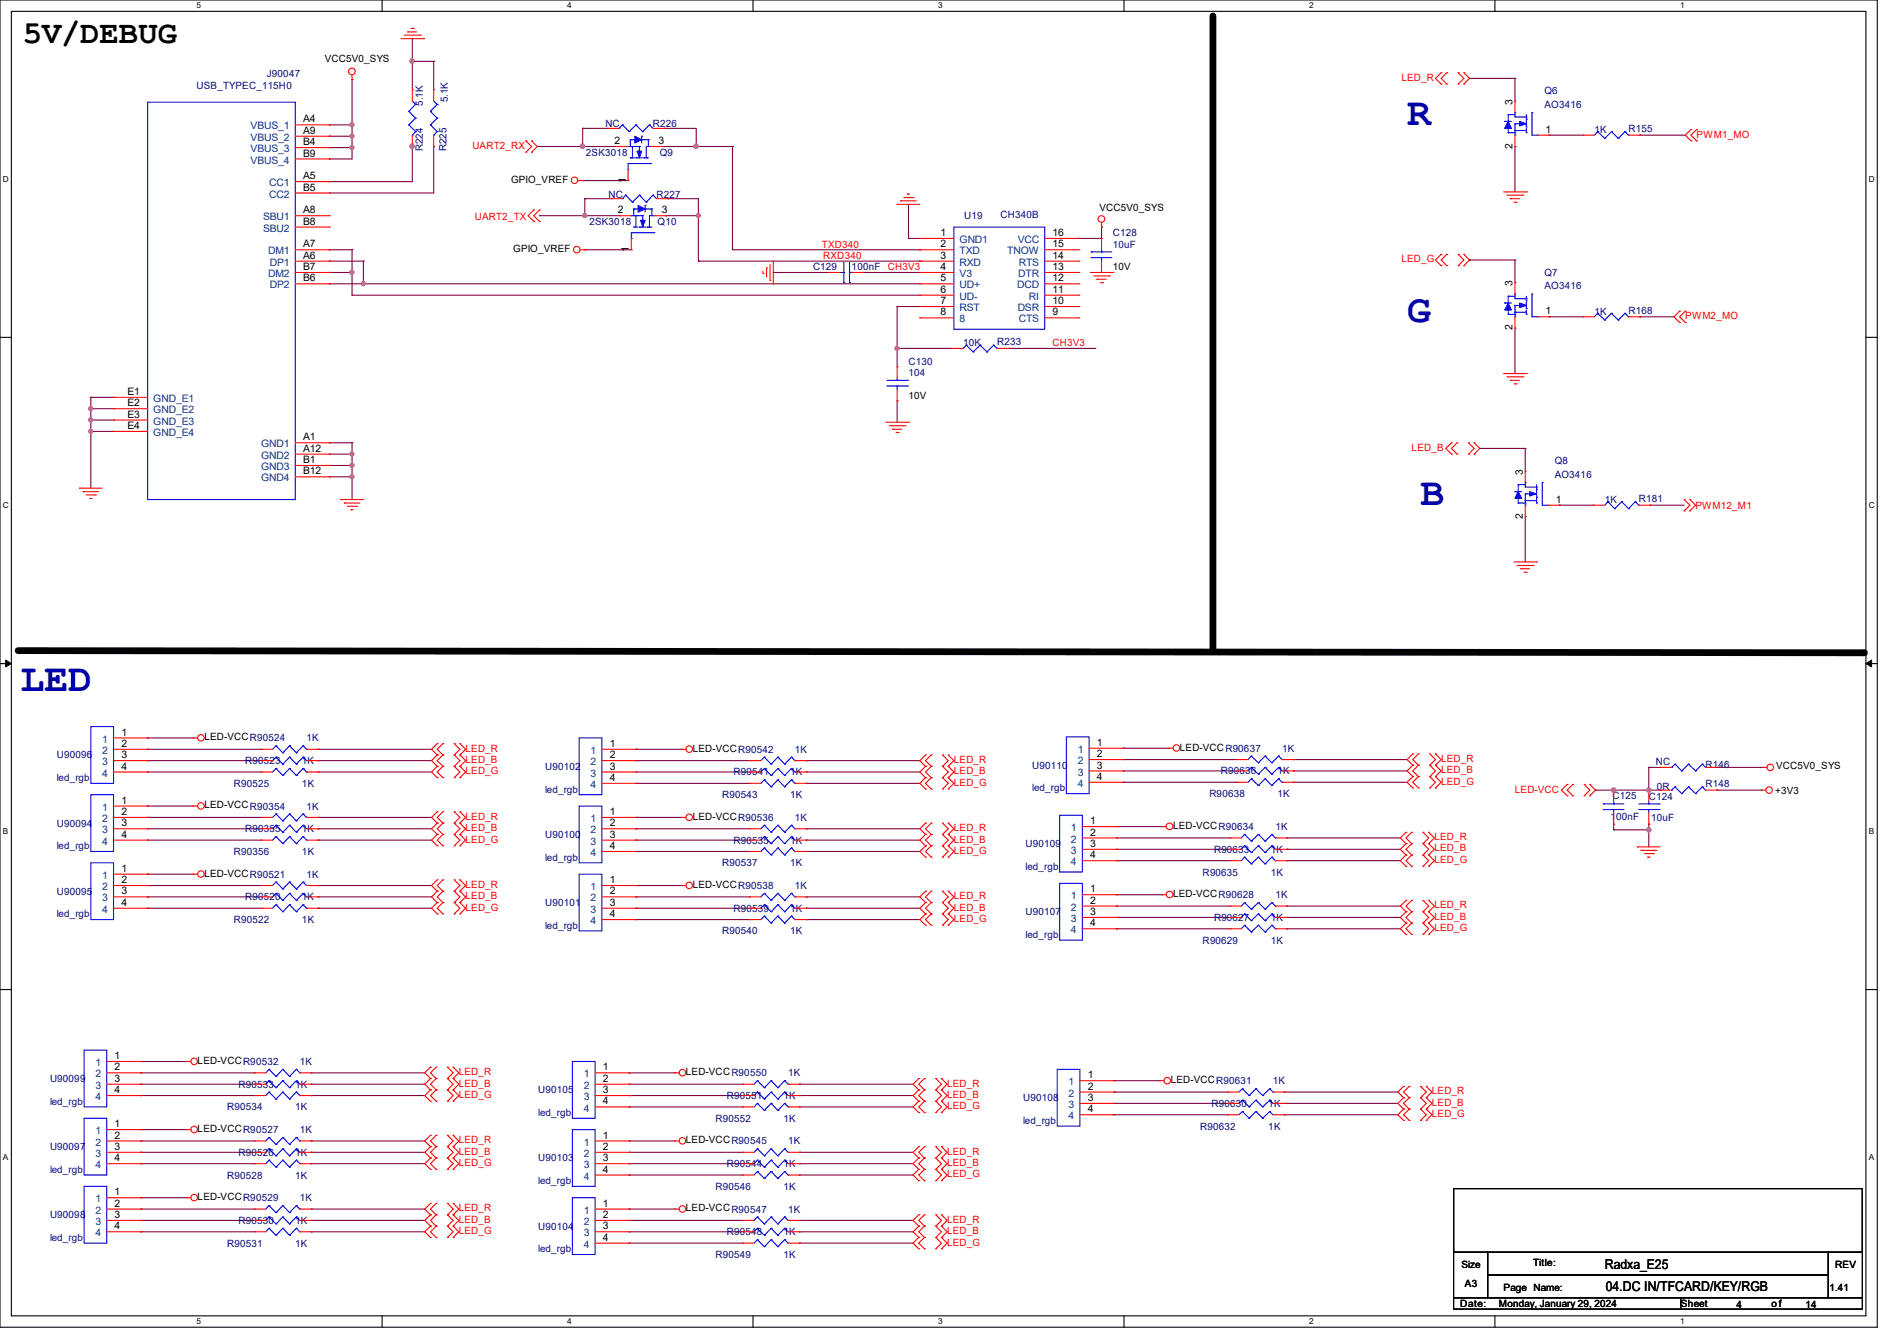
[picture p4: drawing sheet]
<svg xmlns="http://www.w3.org/2000/svg" width="297mm" height="210mm" viewBox="0 0 297 210" stroke-linecap="round" stroke-linejoin="round" font-family="sans-serif">
<defs><g id="words">
<g font-size="6.2" fill="#00007f">
<text x="220.3" y="19.6">R</text>
<text x="220.3" y="50.4">G</text>
<text x="222.4" y="79.2">B</text>
<text x="3.2" y="108.2">LED</text>
</g>
<text font-size="5" x="3.6" y="6.7">5V/DEBUG</text>
<g font-size="2.1">
<text x="251.2" y="198.8">Radxa_E25</text>
<text x="251.4" y="202.1">04.DC IN/TFCARD/KEY/RGB</text>
</g>
<g font-size="1.6">
<text x="50.8" y="9.8">VCC5V0_SYS</text>
<text x="236.8" y="16.4" transform="rotate(-90 236.8 16.4)">3</text>
<text x="47.5" y="19.2">A4</text>
<text x="47.5" y="21">A9</text>
<text x="47.5" y="22.7">B4</text>
<text x="96.2" y="22.6">2</text>
<text x="103.1" y="22.6">3</text>
<text x="236.8" y="23.3" transform="rotate(-90 236.8 23.3)">2</text>
<text x="242" y="20.8">1</text>
<text x="47.5" y="28.1">A5</text>
<text x="47.5" y="24.5">B9</text>
<text x="47.5" y="29.8">B5</text>
<text x="80" y="28.7">GPIO_VREF</text>
<text x="98" y="28.6" transform="rotate(-90 98 28.6)">1</text>
<text x="47.5" y="33.4">A8</text>
<text x="47.5" y="35.2">B8</text>
<text x="96.7" y="33.4">2</text>
<text x="103.6" y="33.4">3</text>
<text x="172.1" y="33.1">VCC5V0_SYS</text>
<text x="47.5" y="40.5">A6</text>
<text x="47.5" y="38.7">A7</text>
<text x="80.3" y="39.5">GPIO_VREF</text>
<text x="98.5" y="39.5" transform="rotate(-90 98.5 39.5)">1</text>
<text x="147.2" y="37">1</text>
<text x="147.2" y="38.7">2</text>
<text x="147.2" y="40.5">3</text>
<text x="164.8" y="40.5">14</text>
<text x="164.8" y="38.7">15</text>
<text x="164.8" y="37">16</text>
<text x="47.5" y="42.3">B7</text>
<text x="47.5" y="44.1">B6</text>
<text x="147.2" y="42.3">4</text>
<text x="147.2" y="44.1">5</text>
<text x="147.2" y="45.8">6</text>
<text x="147.2" y="47.6">7</text>
<text x="164.8" y="47.6">10</text>
<text x="164.8" y="45.8">11</text>
<text x="164.8" y="44.1">12</text>
<text x="164.8" y="42.3">13</text>
<text x="174.2" y="42.3">10V</text>
<text x="236.8" y="44.8" transform="rotate(-90 236.8 44.8)">3</text>
<text x="147.2" y="49.4">8</text>
<text x="164.8" y="49.4">9</text>
<text x="236.8" y="51.7" transform="rotate(-90 236.8 51.7)">2</text>
<text x="242" y="49.2">1</text>
<text x="19.9" y="61.8">E1</text>
<text x="19.9" y="63.6">E2</text>
<text x="19.9" y="65.4">E3</text>
<text x="142.2" y="62.4">10V</text>
<text x="19.9" y="67.2">E4</text>
<text x="47.5" y="69">A1</text>
<text x="47.5" y="70.7">A12</text>
<text x="47.5" y="74.3">B12</text>
<text x="47.5" y="72.5">B1</text>
<text x="238.4" y="74.3" transform="rotate(-90 238.4 74.3)">3</text>
<text x="238.4" y="81.2" transform="rotate(-90 238.4 81.2)">2</text>
<text x="243.6" y="78.7">1</text>
<text x="19" y="115.2">1</text>
<text x="19" y="117">2</text>
<text x="19" y="118.7">3</text>
<text x="32" y="115.9">LED-VCCR90524</text>
<text x="95.5" y="117">1</text>
<text x="95.5" y="118.7">2</text>
<text x="108.5" y="117.7">LED-VCCR90542</text>
<text x="171.7" y="116.8">1</text>
<text x="171.7" y="118.6">2</text>
<text x="184.7" y="117.6">LED-VCCR90637</text>
<text x="19" y="120.5">4</text>
<text x="19" y="125.9">1</text>
<text x="95.5" y="120.5">3</text>
<text x="95.5" y="122.3">4</text>
<text x="171.7" y="120.4">3</text>
<text x="171.7" y="122.1">4</text>
<text x="277.9" y="124.3">+3V3</text>
<text x="278.1" y="120.4">VCC5V0_SYS</text>
<text x="19" y="127.6">2</text>
<text x="19" y="129.4">3</text>
<text x="19" y="131.2">4</text>
<text x="32" y="126.6">LED-VCCR90354</text>
<text x="95.5" y="127.6">1</text>
<text x="95.5" y="129.4">2</text>
<text x="95.5" y="131.2">3</text>
<text x="108.5" y="128.4">LED-VCCR90536</text>
<text x="170.7" y="129.1">1</text>
<text x="170.7" y="130.9">2</text>
<text x="183.7" y="129.8">LED-VCCR90634</text>
<text x="19" y="136.5">1</text>
<text x="32" y="137.3">LED-VCCR90521</text>
<text x="95.5" y="133">4</text>
<text x="170.7" y="132.6">3</text>
<text x="170.7" y="134.4">4</text>
<text x="19" y="138.3">2</text>
<text x="19" y="140.1">3</text>
<text x="19" y="141.9">4</text>
<text x="95.5" y="138.3">1</text>
<text x="95.5" y="140.1">2</text>
<text x="95.5" y="141.9">3</text>
<text x="95.5" y="143.6">4</text>
<text x="108.5" y="139.1">LED-VCCR90538</text>
<text x="170.7" y="139.7">1</text>
<text x="170.7" y="141.5">2</text>
<text x="170.7" y="143.3">3</text>
<text x="183.7" y="140.5">LED-VCCR90628</text>
<text x="170.7" y="145.1">4</text>
<text x="17.9" y="165.9">1</text>
<text x="17.9" y="167.6">2</text>
<text x="30.9" y="166.6">LED-VCCR90532</text>
<text x="94.4" y="167.6">1</text>
<text x="17.9" y="169.4">3</text>
<text x="17.9" y="171.2">4</text>
<text x="94.4" y="169.4">2</text>
<text x="94.4" y="171.2">3</text>
<text x="94.4" y="173">4</text>
<text x="107.4" y="168.4">LED-VCCR90550</text>
<text x="170.3" y="168.9">1</text>
<text x="170.3" y="170.6">2</text>
<text x="170.3" y="172.4">3</text>
<text x="183.3" y="169.6">LED-VCCR90631</text>
<text x="17.9" y="176.5">1</text>
<text x="17.9" y="178.3">2</text>
<text x="30.9" y="177.3">LED-VCCR90527</text>
<text x="94.4" y="178.3">1</text>
<text x="107.4" y="179.1">LED-VCCR90545</text>
<text x="170.3" y="174.2">4</text>
<text x="17.9" y="180.1">3</text>
<text x="17.9" y="181.9">4</text>
<text x="94.4" y="180.1">2</text>
<text x="94.4" y="181.9">3</text>
<text x="94.4" y="183.6">4</text>
<text x="17.9" y="187.2">1</text>
<text x="17.9" y="189">2</text>
<text x="17.9" y="190.8">3</text>
<text x="30.9" y="188">LED-VCCR90529</text>
<text x="94.4" y="189">1</text>
<text x="94.4" y="190.8">2</text>
<text x="107.4" y="189.7">LED-VCCR90547</text>
<text x="17.9" y="192.5">4</text>
<text x="94.4" y="192.5">3</text>
<text x="94.4" y="194.3">4</text>
<text x="228.8" y="198.6">Size</text>
<text x="229.4" y="201.6">A3</text>
<text x="235.4" y="202.2">Page Name:</text>
<text x="240" y="198.2">Title:</text>
<text x="286.4" y="202.2">1.41</text>
<text x="287.3" y="198.6">REV</text>
<text x="228.6" y="204.7">Date:</text>
<text x="234.7" y="204.7">Monday, January 29, 2024</text>
<text x="263.1" y="204.7">Sheet</text>
<text x="271.9" y="204.8">4</text>
<text x="277.4" y="204.7">o f</text>
<text x="282.7" y="204.8">14</text>
</g>
<g font-size="1.6" fill="#00007f">
<text x="30.8" y="13.9">USB_TYPEC_115H0</text>
<text x="41.8" y="12.1">J90047</text>
<text x="66.2" y="16.6" transform="rotate(-90 66.2 16.6)">5.1K</text>
<text x="70.1" y="16" transform="rotate(-90 70.1 16)">5.1K</text>
<text x="241.8" y="14.8">Q6</text>
<text x="241.8" y="16.9">AO3416</text>
<text x="66.2" y="23.7" transform="rotate(-90 66.2 23.7)">R224</text>
<text x="69.9" y="23.7" transform="rotate(-90 69.9 23.7)">R225</text>
<text x="94.8" y="19.9">NC</text>
<text x="102.2" y="19.9">R226</text>
<text x="249.6" y="20.8">1K</text>
<text x="255" y="20.7">R155</text>
<text x="91.7" y="24.4">2SK3018</text>
<text x="103.3" y="24.4">Q9</text>
<text x="92.3" y="35.2">2SK3018</text>
<text x="95.3" y="30.9">NC</text>
<text x="102.8" y="30.9">R227</text>
<text x="103" y="35.2">Q10</text>
<text x="151" y="34.3">U19</text>
<text x="156.6" y="34.2">CH340B</text>
<text x="174.2" y="37">C128</text>
<text x="174.2" y="38.8">10uF</text>
<text x="127.3" y="42.3">C129</text>
<text x="133.3" y="42.3">100nF</text>
<text x="241.8" y="43.2">Q7</text>
<text x="241.8" y="45.3">AO3416</text>
<text x="249.6" y="49.3">1K</text>
<text x="255" y="49.1">R168</text>
<text x="142.2" y="57.1">C130</text>
<text x="142.2" y="58.9">104</text>
<text x="150.8" y="54.2">10K</text>
<text x="156.1" y="54.1">R233</text>
<text x="243.4" y="72.7">Q8</text>
<text x="243.4" y="74.9">AO3416</text>
<text x="251.2" y="78.8">1K</text>
<text x="256.6" y="78.6">R181</text>
<text x="8.9" y="118.8">U90096</text>
<text x="38.4" y="119.7">R90523</text>
<text x="47.3" y="119.7">1K</text>
<text x="48" y="116.1">1K</text>
<text x="124.5" y="117.9">1K</text>
<text x="200.7" y="117.7">1K</text>
<text x="259.2" y="119.8">NC</text>
<text x="8.9" y="122.3">led_rgb</text>
<text x="36.6" y="123.2">R90525</text>
<text x="47.3" y="123.2">1K</text>
<text x="85.3" y="120.6">U90102</text>
<text x="85.3" y="124.1">led_rgb</text>
<text x="113.1" y="125">R90543</text>
<text x="114.8" y="121.5">R90541</text>
<text x="123.7" y="121.5">1K</text>
<text x="123.7" y="125">1K</text>
<text x="161.6" y="120.4">U90110</text>
<text x="161.6" y="123.9">led_rgb</text>
<text x="189.4" y="124.8">R90638</text>
<text x="191.1" y="121.3">R90636</text>
<text x="200" y="121.3">1K</text>
<text x="200" y="124.8">1K</text>
<text x="252.5" y="125.2">C125</text>
<text x="258.1" y="125.3">C124</text>
<text x="259.4" y="123.8">0R</text>
<text x="267" y="123.2">R148</text>
<text x="267" y="120.2">R146</text>
<text x="8.9" y="129.5">U90094</text>
<text x="38.4" y="130.3">R90355</text>
<text x="47.3" y="130.3">1K</text>
<text x="48" y="126.8">1K</text>
<text x="85.3" y="131.2">U90100</text>
<text x="124.5" y="128.6">1K</text>
<text x="199.7" y="130">1K</text>
<text x="252.1" y="128.4">100nF</text>
<text x="258.5" y="128.6">10uF</text>
<text x="8.9" y="133">led_rgb</text>
<text x="36.6" y="133.9">R90356</text>
<text x="47.3" y="133.9">1K</text>
<text x="48" y="137.5">1K</text>
<text x="85.3" y="134.8">led_rgb</text>
<text x="113.1" y="135.7">R90537</text>
<text x="114.8" y="132.1">R90535</text>
<text x="123.7" y="132.1">1K</text>
<text x="123.7" y="135.7">1K</text>
<text x="160.6" y="132.7">U90109</text>
<text x="160.6" y="136.2">led_rgb</text>
<text x="188.3" y="137.1">R90635</text>
<text x="190.1" y="133.6">R90633</text>
<text x="199" y="133.6">1K</text>
<text x="199" y="137.1">1K</text>
<text x="8.9" y="140.1">U90095</text>
<text x="8.9" y="143.7">led_rgb</text>
<text x="38.4" y="141">R90520</text>
<text x="47.3" y="141">1K</text>
<text x="85.3" y="141.9">U90101</text>
<text x="114.8" y="142.8">R90539</text>
<text x="123.7" y="142.8">1K</text>
<text x="124.5" y="139.2">1K</text>
<text x="160.6" y="143.3">U90107</text>
<text x="199.7" y="140.7">1K</text>
<text x="36.6" y="144.6">R90522</text>
<text x="47.3" y="144.6">1K</text>
<text x="85.3" y="145.5">led_rgb</text>
<text x="113.1" y="146.3">R90540</text>
<text x="123.7" y="146.3">1K</text>
<text x="160.6" y="146.9">led_rgb</text>
<text x="188.3" y="147.8">R90629</text>
<text x="190.1" y="144.2">R90627</text>
<text x="199" y="144.2">1K</text>
<text x="199" y="147.8">1K</text>
<text x="46.9" y="166.8">1K</text>
<text x="7.8" y="169.5">U90099</text>
<text x="7.8" y="173">led_rgb</text>
<text x="35.6" y="173.9">R90534</text>
<text x="37.3" y="170.3">R90533</text>
<text x="46.2" y="170.3">1K</text>
<text x="46.2" y="173.9">1K</text>
<text x="84.3" y="171.2">U90105</text>
<text x="113.8" y="172.1">R90551</text>
<text x="122.7" y="172.1">1K</text>
<text x="123.4" y="168.6">1K</text>
<text x="160.2" y="172.5">U90108</text>
<text x="189.7" y="173.4">R90630</text>
<text x="198.6" y="173.4">1K</text>
<text x="199.3" y="169.8">1K</text>
<text x="46.9" y="177.5">1K</text>
<text x="84.3" y="174.8">led_rgb</text>
<text x="112" y="175.7">R90552</text>
<text x="122.7" y="175.7">1K</text>
<text x="123.4" y="179.2">1K</text>
<text x="160.2" y="176">led_rgb</text>
<text x="187.9" y="176.9">R90632</text>
<text x="198.6" y="176.9">1K</text>
<text x="7.8" y="180.1">U90097</text>
<text x="7.8" y="183.7">led_rgb</text>
<text x="35.6" y="184.6">R90528</text>
<text x="37.3" y="181">R90526</text>
<text x="46.2" y="181">1K</text>
<text x="46.2" y="184.6">1K</text>
<text x="84.3" y="181.9">U90103</text>
<text x="84.3" y="185.5">led_rgb</text>
<text x="113.8" y="182.8">R90544</text>
<text x="122.7" y="182.8">1K</text>
<text x="7.8" y="190.8">U90098</text>
<text x="37.3" y="191.7">R90530</text>
<text x="46.2" y="191.7">1K</text>
<text x="46.9" y="188.1">1K</text>
<text x="112" y="186.3">R90546</text>
<text x="122.7" y="186.3">1K</text>
<text x="123.4" y="189.9">1K</text>
<text x="7.8" y="194.3">led_rgb</text>
<text x="35.6" y="195.2">R90531</text>
<text x="46.2" y="195.2">1K</text>
<text x="84.3" y="192.6">U90104</text>
<text x="84.3" y="196.1">led_rgb</text>
<text x="112" y="197">R90549</text>
<text x="113.8" y="193.5">R90548</text>
<text x="122.7" y="193.5">1K</text>
<text x="122.7" y="197">1K</text>
</g>
<g font-size="1.6" fill="#f00">
<text x="219.4" y="12.7">LED_R</text>
<text x="74" y="23.3">UART2_RX</text>
<text x="265.6" y="21.5">PWM1_MO</text>
<text x="74.3" y="34.5">UART2_TX</text>
<text x="128.7" y="38.8">TXD340</text>
<text x="128.9" y="40.6">RXD340</text>
<text x="219.4" y="41.1">LED_G</text>
<text x="139" y="42.3">CH3V3</text>
<text x="263.9" y="50">PWM2_MO</text>
<text x="164.8" y="54.2">CH3V3</text>
<text x="221" y="70.6">LED_B</text>
<text x="265.5" y="79.7">PWM12_M1</text>
<text x="72.9" y="119.5">LED_B</text>
<text x="72.9" y="117.7">LED_R</text>
<text x="149.4" y="119.5">LED_R</text>
<text x="225.6" y="119.3">LED_R</text>
<text x="72.9" y="121.3">LED_G</text>
<text x="149.4" y="121.3">LED_B</text>
<text x="149.4" y="123.1">LED_G</text>
<text x="225.6" y="121.1">LED_B</text>
<text x="225.6" y="122.9">LED_G</text>
<text x="237.2" y="124.1">LED-VCC</text>
<text x="72.9" y="130.2">LED_B</text>
<text x="72.9" y="131.9">LED_G</text>
<text x="72.9" y="128.4">LED_R</text>
<text x="149.4" y="131.9">LED_B</text>
<text x="149.4" y="130.2">LED_R</text>
<text x="224.6" y="131.6">LED_R</text>
<text x="149.4" y="133.7">LED_G</text>
<text x="224.6" y="133.3">LED_B</text>
<text x="224.6" y="135.1">LED_G</text>
<text x="72.9" y="140.8">LED_B</text>
<text x="72.9" y="142.6">LED_G</text>
<text x="72.9" y="139.1">LED_R</text>
<text x="149.4" y="142.6">LED_B</text>
<text x="149.4" y="140.8">LED_R</text>
<text x="224.6" y="142.2">LED_R</text>
<text x="149.4" y="144.4">LED_G</text>
<text x="224.6" y="144">LED_B</text>
<text x="224.6" y="145.8">LED_G</text>
<text x="71.8" y="170.2">LED_B</text>
<text x="71.8" y="172">LED_G</text>
<text x="71.8" y="168.4">LED_R</text>
<text x="148.3" y="172">LED_B</text>
<text x="148.3" y="173.7">LED_G</text>
<text x="148.3" y="170.2">LED_R</text>
<text x="224.2" y="173.2">LED_B</text>
<text x="224.2" y="171.4">LED_R</text>
<text x="71.8" y="179.1">LED_R</text>
<text x="224.2" y="175">LED_G</text>
<text x="71.8" y="180.8">LED_B</text>
<text x="71.8" y="182.6">LED_G</text>
<text x="148.3" y="182.6">LED_B</text>
<text x="148.3" y="184.4">LED_G</text>
<text x="148.3" y="180.8">LED_R</text>
<text x="71.8" y="191.5">LED_B</text>
<text x="71.8" y="189.7">LED_R</text>
<text x="148.3" y="191.5">LED_R</text>
<text x="71.8" y="193.3">LED_G</text>
<text x="148.3" y="193.3">LED_B</text>
<text x="148.3" y="195.1">LED_G</text>
</g>
<g font-size="1.6" fill="#003f7f">
<text x="39.2" y="20.3">VBUS_1</text>
<text x="39.2" y="22.1">VBUS_2</text>
<text x="39.2" y="23.8">VBUS_3</text>
<text x="39.2" y="25.6">VBUS_4</text>
<text x="42.2" y="29.2">CC1</text>
<text x="41.2" y="34.5">SBU1</text>
<text x="42.2" y="30.9">CC2</text>
<text x="41.2" y="36.3">SBU2</text>
<text x="42" y="39.8">DM1</text>
<text x="42.2" y="41.6">DP1</text>
<text x="150.2" y="38.1">GND1</text>
<text x="150.2" y="39.8">TXD</text>
<text x="150.2" y="41.6">RXD</text>
<text x="157.7" y="39.8">TNOW</text>
<text x="159.3" y="38.1">VCC</text>
<text x="159.5" y="41.6">RTS</text>
<text x="42" y="43.4">DM2</text>
<text x="42.2" y="45.2">DP2</text>
<text x="150.2" y="43.4">V3</text>
<text x="150.2" y="45.2">UD+</text>
<text x="150.2" y="46.9">UD-</text>
<text x="159.3" y="45.2">DCD</text>
<text x="159.4" y="43.4">DTR</text>
<text x="161.1" y="46.9">RI</text>
<text x="150.2" y="48.7">RST</text>
<text x="150.2" y="50.5">8</text>
<text x="159.3" y="48.7">DSR</text>
<text x="159.5" y="50.5">CTS</text>
<text x="24" y="63">GND_E1</text>
<text x="24" y="64.7">GND_E2</text>
<text x="24" y="66.5">GND_E3</text>
<text x="24" y="68.3">GND_E4</text>
<text x="40.9" y="70.1">GND1</text>
<text x="40.9" y="71.8">GND2</text>
<text x="40.9" y="75.4">GND4</text>
<text x="40.9" y="73.6">GND3</text>
<text x="16" y="116.3">1</text>
<text x="16" y="118.1">2</text>
<text x="16" y="119.8">3</text>
<text x="92.5" y="118.1">1</text>
<text x="92.5" y="119.8">2</text>
<text x="168.7" y="117.9">1</text>
<text x="168.7" y="119.7">2</text>
<text x="16" y="121.6">4</text>
<text x="92.5" y="121.6">3</text>
<text x="92.5" y="123.4">4</text>
<text x="168.7" y="121.5">3</text>
<text x="168.7" y="123.2">4</text>
<text x="16" y="127">1</text>
<text x="16" y="128.7">2</text>
<text x="16" y="130.5">3</text>
<text x="92.5" y="128.7">1</text>
<text x="92.5" y="130.5">2</text>
<text x="167.7" y="130.2">1</text>
<text x="167.7" y="132">2</text>
<text x="16" y="137.6">1</text>
<text x="16" y="132.3">4</text>
<text x="92.5" y="132.3">3</text>
<text x="92.5" y="134.1">4</text>
<text x="167.7" y="133.7">3</text>
<text x="167.7" y="135.5">4</text>
<text x="16" y="139.4">2</text>
<text x="16" y="141.2">3</text>
<text x="16" y="143">4</text>
<text x="92.5" y="139.4">1</text>
<text x="92.5" y="141.2">2</text>
<text x="92.5" y="143">3</text>
<text x="167.7" y="140.8">1</text>
<text x="167.7" y="142.6">2</text>
<text x="92.5" y="144.7">4</text>
<text x="167.7" y="144.4">3</text>
<text x="167.7" y="146.2">4</text>
<text x="14.9" y="167">1</text>
<text x="14.9" y="168.7">2</text>
<text x="14.9" y="170.5">3</text>
<text x="14.9" y="172.3">4</text>
<text x="91.4" y="168.7">1</text>
<text x="91.4" y="170.5">2</text>
<text x="91.4" y="172.3">3</text>
<text x="167.3" y="170">1</text>
<text x="167.3" y="171.7">2</text>
<text x="167.3" y="173.5">3</text>
<text x="14.9" y="177.6">1</text>
<text x="14.9" y="179.4">2</text>
<text x="91.4" y="179.4">1</text>
<text x="91.4" y="174.1">4</text>
<text x="167.3" y="175.3">4</text>
<text x="14.9" y="181.2">3</text>
<text x="14.9" y="183">4</text>
<text x="91.4" y="181.2">2</text>
<text x="91.4" y="183">3</text>
<text x="91.4" y="184.7">4</text>
<text x="14.9" y="188.3">1</text>
<text x="14.9" y="190.1">2</text>
<text x="14.9" y="191.9">3</text>
<text x="91.4" y="190.1">1</text>
<text x="91.4" y="191.9">2</text>
<text x="14.9" y="193.6">4</text>
<text x="91.4" y="193.6">3</text>
<text x="91.4" y="195.4">4</text>
</g>
<g font-size="1.3">
<text x="30.8" y="1.3">5</text>
<text x="88.8" y="1.3">4</text>
<text x="146.9" y="1.3">3</text>
<text x="205" y="1.3">2</text>
<text x="263.1" y="1.3">1</text>
<text x=".5" y="28.4">D</text>
<text x="292.6" y="28.4">D</text>
<text x=".5" y="79.5">C</text>
<text x="292.6" y="79.5">C</text>
<text x=".5" y="130.6">B</text>
<text x="292.6" y="130.6">B</text>
<text x=".5" y="181.7">A</text>
<text x="292.6" y="181.7">A</text>
<text x="30.8" y="207.4">5</text>
<text x="88.8" y="207.4">4</text>
<text x="146.9" y="207.4">3</text>
<text x="205" y="207.4">2</text>
<text x="263.1" y="207.4">1</text>
</g>
</g></defs>
<path d="M0 0h293.9v207.9h-293.9zM1.8 1.8h290.3v204.3h-290.3z" fill="none" stroke="#000" stroke-width=".17"/>
<g fill="#fff">
<path d="M30.8 .2h.7v1.4h-.7z"/>
<path d="M30.8 206.2h.7v1.4h-.7z"/>
</g>
<path d="M59.8 0v1.8M59.8 206.1v1.8" fill="none" stroke="#000" stroke-width=".17"/>
<g fill="#fff">
<path d="M88.8 .2h.7v1.4h-.7z"/>
<path d="M88.8 206.2h.7v1.4h-.7z"/>
</g>
<path d="M117.9 0v1.8M117.9 206.1v1.8" fill="none" stroke="#000" stroke-width=".17"/>
<g fill="#fff">
<path d="M146.9 .2h.7v1.4h-.7z"/>
<path d="M146.9 206.2h.7v1.4h-.7z"/>
</g>
<path d="M176 0v1.8M176 206.1v1.8" fill="none" stroke="#000" stroke-width=".17"/>
<g fill="#fff">
<path d="M205 .2h.7v1.4h-.7z"/>
<path d="M205 206.2h.7v1.4h-.7z"/>
</g>
<path d="M234.1 0v1.8M234.1 206.1v1.8" fill="none" stroke="#000" stroke-width=".17"/>
<g fill="#fff">
<path d="M263.1 .2h.6v1.4h-.6z"/>
<path d="M263.1 206.2h.6v1.4h-.6z"/>
<path d="M.5 27.3h.9v1.4h-.9z"/>
<path d="M292.6 27.3h.9v1.4h-.9z"/>
<path d="M.5 78.4h.9v1.4h-.9z"/>
<path d="M292.6 78.4h.9v1.4h-.9z"/>
</g>
<path d="M0 52.8h1.8M292.1 52.8h1.8" fill="none" stroke="#000" stroke-width=".17"/>
<g fill="#fff">
<path d="M.5 129.5h.8v1.4h-.8z"/>
<path d="M292.6 129.5h.8v1.4h-.8z"/>
</g>
<path d="M0 103.9h1.8M292.1 103.9h1.8" fill="none" stroke="#000" stroke-width=".17"/>
<path d="M.9 103.4l.9 .5-.9 .5zM292.1 103.9l.9-.5v1z" fill="#000" stroke="#000" stroke-width=".16"/>
<g fill="#fff">
<path d="M.5 180.5h.8v1.4h-.8z"/>
<path d="M292.6 180.5h.8v1.4h-.8z"/>
</g>
<path d="M0 155h1.8M292.1 155h1.8M227.6 186.1h64v10h-64zM227.6 196.1h5.3v7.1h-5.3zM232.9 196.1h53.4v3.6h-53.4zM232.9 199.7h53.4v3.5h-53.4zM286.3 196.1h5.3v7.1h-5.3zM227.6 203.2h35.5v1.8h-35.5zM263.1 203.2h28.5v1.8h-28.5z" fill="none" stroke="#000" stroke-width=".17"/>
<path d="M189.9 2.5v99.6M2.8 101.9l289 .3" fill="none" stroke="#000" stroke-width="1.1"/>
<g fill="#000">
<circle cx="189.9" cy="102.1" r=".53"/>
<circle cx="291.8" cy="102.2" r=".53"/>
</g>
<g fill="none" stroke="#7f003f" stroke-width=".17">
<path d="M51.6 19.6h.1M51.6 19.6h3.5M55.1 12.4h.1M55.1 19.6h.1M55.1 12.4v12.5h-3.5M64.6 6.1h.1M64.6 9.6h.1M64.6 6.1v8M64.6 9.6h3.3M67.9 9.6h.1M67.9 9.6v4.5M230.1 12.3h.1"/>
<path d="M230.1 12.3h7.1M237.2 12.3h.1M237.2 12.3v3.5M51.6 21.3h.1M51.6 23.1h.1M51.6 24.9h.1M51.6 28.4h.1M51.6 30.2h.1M51.6 39.1h.1M51.6 21.3h3.5M51.6 23.1h3.5M51.6 39.1h3.5"/>
<path d="M55.1 21.3h.1M55.1 23.1h.1M55.1 39.1h.1M55.1 39.1v7.1M64.6 22.6h.1M64.6 22.9h.1M64.6 22.6v5.8h-13M67.9 22.9h.1M67.9 22.9v7.3h-16.3M84.1 22.9h.1M84.1 22.9h12.5M84.5 33.8h.1"/>
<path d="M84.5 33.8h12.6M91.2 22.9h.1M91.2 28.3h.1M91.2 20.1h.1M91.2 28.3h7.1M91.2 20.1h3.9M91.2 20.1v2.8M91.6 33.8h.1M91.6 39.1h.1M91.6 31.1h.1M91.6 39.1h7.2M91.6 31.1h4.1"/>
<path d="M91.6 31.1v2.7M103.7 22.9h11M104 20.1h.1M104 20.1h5v2.8M104.2 33.8h.1M104.2 33.8h5.1M104.6 31.1h.1M104.6 31.1h4.7v9.8M109 22.9h.1M109.3 33.8h.1M114.7 22.9h.1M114.7 22.9v16.2h29.3"/>
<path d="M142.2 32h.1M142.2 37.3h.1M142.2 32v5.3M142.2 37.3h1.8M144 39.1h.1M168.9 37.3h.1M172.5 35.6h.1M172.5 35.6v1.7h-3.6M237.2 22.9h.1M237.2 22.9v7.2M242.5 21.2h.1M242.5 21.2h5.4"/>
<path d="M256.8 21.2h.1M256.8 21.2h7.1M51.6 42.7h.1M51.6 40.9h.1M51.6 44.4h.1M51.6 42.7h3.5M51.6 40.9h5.3M51.6 44.4h92.4M55.1 46.2h.1M55.1 42.7h.1M55.1 46.2h88.9M56.9 40.9h.1"/>
<path d="M56.9 44.4h.1M56.9 40.9v3.5M109.3 40.9h.1M109.3 40.9h34.7M121.1 42.7h.1M121.1 42.7h8.7M135.1 42.7h.1M135.1 42.7h8.9M140.5 54.6h.1M140.5 48h.1M140.5 54.6h8.5M140.5 48v9.4"/>
<path d="M140.5 48h3.5M144 40.9h.1M157.9 54.6h.1M157.9 54.6h13.7M230.1 40.7h.1M230.1 40.7h7.1M237.2 51.4h.1M237.2 40.7h.1M237.2 40.7v3.6M237.2 51.4v7.1M242.5 49.6h.1M242.5 49.6h5.4"/>
<path d="M256.8 49.6h.1M256.8 49.6h5.3M14.2 62.2h.1M14.2 64h.1M14.2 65.8h.1M14.2 67.6h.1M14.2 62.2h3.6M14.2 62.2v14.3M14.2 64h3.6M14.2 65.8h3.6M14.2 67.6h3.6M51.6 69.3h.1"/>
<path d="M51.6 71.1h.1M51.6 72.9h.1M51.6 74.7h.1M51.6 69.3h3.5M51.6 71.1h3.5M51.6 72.9h3.5M51.6 74.7h3.5M55.1 69.3h.1M55.1 71.1h.1M55.1 72.9h.1M55.1 74.7h.1M55.1 69.3v8.9"/>
<path d="M140.5 62.8h.1M140.5 62.8v3.3M231.7 70.2h.1M231.7 70.2h7.1M238.8 70.2h.1M238.8 70.2v3.6M244.1 79.1h.1M244.1 79.1h5.4M258.4 79.1h.1M258.4 79.1h5.3M238.8 80.9h.1M238.8 80.9v7.1"/>
<path d="M23.1 117.3h.1M23.1 115.6h.1M23.1 119.1h.1M23.1 119.1h17.8M23.1 117.3h17.8M23.1 115.6h7.1M49.8 119.1h.1M49.8 117.3h.1M49.8 119.1h17.8M49.8 117.3h17.8M99.6 119.1h.1M99.6 117.3h.1"/>
<path d="M99.6 119.1h17.7M99.6 117.3h7.1M126.2 119.1h.1M126.2 119.1h17.8M175.9 119h.1M175.9 117.2h.1M175.9 119h17.7M175.9 117.2h7.1M202.5 119h.1M202.5 119h17.8M23.1 128h.1M23.1 126.2h.1"/>
<path d="M23.1 131.6h.1M23.1 129.8h.1M23.1 138.7h.1M23.1 136.9h.1M23.1 120.9h.1M23.1 129.8h17.8M23.1 131.6h17.8M23.1 128h17.8M23.1 126.2h7.1M23.1 138.7h17.8M23.1 136.9h7.1M23.1 120.9h17.8"/>
<path d="M49.8 129.8h.1M49.8 131.6h.1M49.8 128h.1M49.8 138.7h.1M49.8 120.9h.1M49.8 129.8h17.8M49.8 131.6h17.8M49.8 128h17.8M49.8 138.7h17.8M49.8 120.9h17.8M99.6 129.8h.1M99.6 128h.1"/>
<path d="M99.6 133.4h.1M99.6 131.6h.1M99.6 138.7h.1M99.6 122.7h.1M99.6 120.9h.1M99.6 129.8h17.7M99.6 131.6h17.7M99.6 128h7.1M99.6 138.7h7.1M99.6 120.9h17.7M99.6 133.4h17.7M99.6 122.7h17.7"/>
<path d="M126.2 131.6h.1M126.2 133.4h.1M126.2 129.8h.1M126.2 120.9h.1M126.2 122.7h.1M126.2 129.8h17.8M126.2 131.6h17.8M126.2 120.9h17.8M126.2 133.4h17.8M126.2 122.7h17.8M174.8 131.2h.1M174.8 129.5h.1"/>
<path d="M174.8 134.8h.1M174.8 133h.1M174.8 133h17.8M174.8 134.8h17.8M174.8 131.2h17.8M174.8 129.5h7.1M175.9 122.5h.1M175.9 120.7h.1M175.9 120.7h17.7M175.9 122.5h17.7M201.5 133h.1M201.5 134.8h.1"/>
<path d="M201.5 131.2h.1M201.5 133h17.7M201.5 134.8h17.7M201.5 131.2h17.7M202.5 120.7h.1M202.5 122.5h.1M202.5 120.7h17.8M202.5 122.5h17.8M249.8 123.7h.1M249.8 123.7h10.1M252.6 123.7h.1M252.6 129.1h.1"/>
<path d="M252.6 130h.1M252.6 129.1v.9M252.6 130h5.5M258.1 123.7h.1M258.1 120.2h.1M258.1 129.1h.1M258.1 130h.1M258.1 120.2h1.8M258.1 120.2v3.5M258.1 129.1v3.5M268.8 120.2h.1M268.8 123.7h.1"/>
<path d="M268.8 120.2h7.1M268.8 123.7h7M23.1 142.2h.1M23.1 140.5h.1M23.1 140.5h17.8M23.1 142.2h17.8M49.8 140.5h.1M49.8 142.2h.1M49.8 140.5h17.8M49.8 142.2h17.8M99.6 140.5h.1M99.6 144h.1"/>
<path d="M99.6 142.2h.1M99.6 140.5h17.7M99.6 142.2h17.7M99.6 144h17.7M126.2 142.2h.1M126.2 144h.1M126.2 140.5h.1M126.2 140.5h17.8M126.2 142.2h17.8M126.2 144h17.8M174.8 141.9h.1M174.8 140.1h.1"/>
<path d="M174.8 145.5h.1M174.8 143.7h.1M174.8 143.7h17.8M174.8 145.5h17.8M174.8 141.9h17.8M174.8 140.1h7.1M201.5 143.7h.1M201.5 145.5h.1M201.5 141.9h.1M201.5 143.7h17.7M201.5 145.5h17.7M201.5 141.9h17.7"/>
<path d="M22.1 178.7h.1M22.1 176.9h.1M22.1 168h.1M22.1 166.2h.1M22.1 171.6h.1M22.1 169.8h.1M22.1 178.7h17.7M22.1 176.9h7.1M22.1 169.8h17.7M22.1 171.6h17.7M22.1 168h17.7M22.1 166.2h7.1"/>
<path d="M48.7 178.7h.1M48.7 169.8h.1M48.7 171.6h.1M48.7 168h.1M48.7 178.7h17.8M48.7 169.8h17.8M48.7 171.6h17.8M48.7 168h17.8M98.5 178.7h.1M98.5 169.8h.1M98.5 168h.1M98.5 173.4h.1"/>
<path d="M98.5 171.6h.1M98.5 178.7h7.1M98.5 169.8h17.8M98.5 171.6h17.8M98.5 168h7.1M98.5 173.4h17.8M125.2 171.6h.1M125.2 173.4h.1M125.2 169.8h.1M125.2 169.8h17.8M125.2 171.6h17.8M125.2 173.4h17.8"/>
<path d="M174.4 171h.1M174.4 169.2h.1M174.4 174.6h.1M174.4 172.8h.1M174.4 172.8h17.8M174.4 174.6h17.8M174.4 171h17.8M174.4 169.2h7.1M201.1 172.8h.1M201.1 174.6h.1M201.1 171h.1M201.1 172.8h17.8"/>
<path d="M201.1 174.6h17.8M201.1 171h17.8M22.1 182.2h.1M22.1 180.5h.1M22.1 189.4h.1M22.1 187.6h.1M22.1 192.9h.1M22.1 191.1h.1M22.1 180.5h17.7M22.1 182.2h17.7M22.1 191.1h17.7M22.1 192.9h17.7"/>
<path d="M22.1 189.4h17.7M22.1 187.6h7.1M48.7 180.5h.1M48.7 182.2h.1M48.7 191.1h.1M48.7 192.9h.1M48.7 189.4h.1M48.7 180.5h17.8M48.7 182.2h17.8M48.7 191.1h17.8M48.7 192.9h17.8M48.7 189.4h17.8"/>
<path d="M98.5 180.5h.1M98.5 184h.1M98.5 182.2h.1M98.5 191.1h.1M98.5 189.4h.1M98.5 194.7h.1M98.5 192.9h.1M98.5 180.5h17.8M98.5 182.2h17.8M98.5 191.1h17.8M98.5 192.9h17.8M98.5 189.4h7.1"/>
<path d="M98.5 184h17.8M98.5 194.7h17.8M125.2 182.2h.1M125.2 184h.1M125.2 180.5h.1M125.2 192.9h.1M125.2 194.7h.1M125.2 191.1h.1M125.2 180.5h17.8M125.2 182.2h17.8M125.2 191.1h17.8M125.2 192.9h17.8"/>
<path d="M125.2 184h17.8M125.2 194.7h17.8"/>
</g>
<g fill="#f0f" stroke="#f0f" stroke-width=".17">
<circle cx="258.1" cy="123.7" r=".34"/>
<circle cx="252.6" cy="123.7" r=".34"/>
<circle cx="55.1" cy="19.5" r=".32"/>
<circle cx="55.1" cy="71.1" r=".32"/>
<circle cx="55.1" cy="74.7" r=".32"/>
<circle cx="55.1" cy="72.9" r=".32"/>
<circle cx="14.2" cy="64" r=".32"/>
<circle cx="14.2" cy="67.5" r=".32"/>
<circle cx="14.2" cy="65.8" r=".32"/>
<circle cx="55.1" cy="21.3" r=".32"/>
<circle cx="55.1" cy="23.1" r=".32"/>
<circle cx="55.1" cy="42.7" r=".32"/>
<circle cx="64.5" cy="22.9" r=".34"/>
<circle cx="64.5" cy="9.6" r=".34"/>
<circle cx="56.9" cy="44.4" r=".32"/>
<circle cx="91.2" cy="22.9" r=".34"/>
<circle cx="91.5" cy="33.8" r=".32"/>
<circle cx="140.4" cy="54.6" r=".32"/>
<circle cx="258.1" cy="130" r=".34"/>
<circle cx="109.3" cy="33.8" r=".32"/>
<circle cx="109" cy="22.9" r=".34"/>
</g>
<g fill="none" stroke="#f00" stroke-width=".17">
<path d="M46.2 19.6h5.4M51.6 19.6h.1M55.1 12.4h.1M55.1 11.7v.7M62.8 6.1h3.5M63.3 5.5h2.5M63.8 5h.1M63.8 5h1.4M64.3 4.4h.4M64.6 14.1h.1M64.6 14.1v1.7M64.7 4.4h.1"/>
<path d="M65.8 5.5h.1M66.3 6.1h.1M67.9 14.1h.1M67.9 14.1v1.7M225.6 13.2h.1M225.6 11.4h.1M225.6 11.4l-.9 .9 .9 .9M226.5 13.2h.1M226.5 11.4h.1M226.5 11.4l-.9 .9 .9 .9M228.3 13.2h.1M228.3 11.4h.1"/>
<path d="M228.3 11.4l.9 .9-.9 .9M229.2 11.4h.1M229.2 13.2h.1M229.2 11.4l.9 .9-.9 .9M237.2 15.8h.1M237.2 15.8v1.8M46.2 39.1h5.4M46.2 28.4h5.4M46.2 33.8h5.4M46.2 21.3h5.4M46.2 24.9h5.4M46.2 35.6h5.4"/>
<path d="M46.2 30.2h5.4M46.2 23.1h5.4M51.6 28.4h.1M51.6 39.1h.1M51.6 33.8h.1M51.6 21.3h.1M51.6 24.9h.1M51.6 35.6h.1M51.6 30.2h.1M51.6 23.1h.1M64.6 22.9h.1M64.6 21.2v1.7"/>
<path d="M67.9 22.9h.1M67.9 21.2v1.7M82.3 23.8h.1M82.3 22.1h.1M82.3 22.1l.9 .8-.9 .9M83.2 22.1h.1M83.2 23.8h.1M83.2 22.1l.9 .8-.9 .9M83.6 34.7h.1M83.6 32.9h.1M83.6 32.9l-.9 .9 .9 .9M84.5 34.7h.1"/>
<path d="M84.5 32.9h.1M84.5 32.9l-.9 .9 .9 .9M90.5 28.3h.7M90.8 39.1h.8M91.2 28.3h.1M91.6 39.1h.1M95.1 20.1h.1M95.1 20.1h1.8M95.7 31.1h.1M95.7 31.1h1.8M96.6 22.9h.1M96.6 22.9h1.7"/>
<path d="M97.1 33.8h.1M97.1 33.8h1.7M98.3 28.3h.1M98.3 26.5v1.8M98.8 39.1h.1M98.8 37.3v1.8M101.9 22.9h1.8M102.2 20.1h1.8M102.4 33.8h1.8M102.8 31.1h1.8M103.7 22.9h.1M104 20.1h.1"/>
<path d="M104.2 33.8h.1M104.6 31.1h.1M140.5 32h.1M140.5 32h3.5M141 31.5h.1M141 31.5h2.5M141.5 30.9h1.5M142.1 30.4h.1M142.1 30.4h.3M143 30.9h.1M144 37.3h.1M144 39.1h.1"/>
<path d="M144 39.1h5.4M144 37.3h5.4M163.6 39.1h5.3M163.6 37.3h5.3M168.9 39.1h.1M168.9 37.3h.1M172.5 35.6h.1M172.5 37.3h.1M172.5 34.8v.8M172.5 37.3v1.8M225.6 39.8h.1M225.6 39.8l-.9 .9 .9 .9"/>
<path d="M226.5 39.8h.1M226.5 39.8l-.9 .9 .9 .9M228.3 39.8h.1M228.3 39.8l.9 .9-.9 .9M229.2 39.8h.1M229.2 39.8l.9 .9-.9 .9M235.4 30.1h3.6M235.9 30.6h2.5M236.5 31.1h.1M236.5 31.1h1.4M237 31.7h.4M237.2 22.9h.1"/>
<path d="M237.2 21.2v1.7M237.4 31.7h.1M238.4 30.6h.1M239 30.1h.1M240.7 21.2h1.8M242.5 21.2h.1M247.9 21.2h.1M247.9 21.2h1.7M255 21.2h1.8M256.8 21.2h.1M264.8 20.3h.1M264.8 22.1h.1"/>
<path d="M264.8 20.3l-.9 .9 .9 .9M265.6 22.1h.1M265.6 20.3h.1M265.6 20.3l-.8 .9 .8 .9M46.2 42.7h5.4M46.2 40.9h5.4M46.2 44.4h5.4M51.6 40.9h.1M51.6 42.7h.1M51.6 44.4h.1M119.5 42.8h.1M119.5 42.5v.3"/>
<path d="M120 42h.1M120 42v1.4M120.6 43.9h.1M120.6 41.4v2.5M121.1 44.4h.1M121.1 40.9v3.5M129.8 42.7h.1M129.8 42.7h1.8M133.4 42.7h1.7M135.1 42.7h.1M140.5 57.4h.1M140.5 57.4v1.8"/>
<path d="M144 40.9h.1M144 42.7h.1M144 44.4h.1M144 46.2h.1M144 48h.1M144 49.8h.1M144 42.7h5.4M144 40.9h5.4M144 44.4h5.4M144 46.2h5.4M144 48h5.4M144 49.8h5.4"/>
<path d="M149 54.6h.1M149 54.6h1.8M156.1 54.6h1.8M157.9 54.6h.1M163.6 42.7h5.3M163.6 40.9h5.3M163.6 44.4h5.3M163.6 46.2h5.3M163.6 48h5.3M163.6 49.8h5.3M168.9 49.8h.1M168.9 48h.1"/>
<path d="M168.9 46.2h.1M168.9 44.4h.1M168.9 42.7h.1M168.9 40.9h.1M170.7 42.7h3.5M171.2 43.2h2.5M171.7 43.7h.1M171.7 43.7h1.5M172.3 44.3h.3M172.5 42.7h.1M172.5 40.9v1.8M172.6 44.3h.1"/>
<path d="M173.7 43.2h.1M174.2 42.7h.1M225.6 41.6h.1M226.5 41.6h.1M228.3 41.6h.1M229.2 41.6h.1M235.4 58.5h3.6M235.9 59h2.5M236.5 59.6h.1M236.5 59.6h1.4M237.2 44.3h.1M237.2 51.4h.1"/>
<path d="M237.2 44.3v1.8M237.2 49.6v1.8M238.4 59h.1M239 58.5h.1M240.7 49.6h1.8M242.5 49.6h.1M247.9 49.6h.1M247.9 49.6h1.7M255 49.6h1.8M256.8 49.6h.1M263 48.7h.1M263 50.5h.1"/>
<path d="M263 48.7l-.9 .9 .9 .9M263.9 50.5h.1M263.9 48.7h.1M263.9 48.7l-.9 .9 .9 .9M12.4 76.5h.1M12.4 76.5h3.6M13 77h.1M13 77h2.5M13.5 77.5h1.4M14.1 78.1h.1M14.1 78.1h.3M14.9 77.5h.1"/>
<path d="M17.8 62.2h.1M17.8 64h.1M17.8 65.8h.1M17.8 67.6h.1M17.8 62.2h5.3M17.8 64h5.3M17.8 65.8h5.3M17.8 67.6h5.3M46.2 69.3h5.4M46.2 71.1h5.4M46.2 74.7h5.4M46.2 72.9h5.4"/>
<path d="M51.6 69.3h.1M51.6 71.1h.1M51.6 74.7h.1M51.6 72.9h.1M53.3 78.2h.1M53.3 78.2h3.6M53.9 78.8h.1M53.9 78.8h2.4M54.4 79.3h1.4M54.9 79.8h.1M54.9 79.8h.4M55.8 79.3h.1"/>
<path d="M138.7 66.1h3.5M139.2 66.7h2.5M139.7 67.2h.1M139.7 67.2h1.5M140.3 67.7h.3M140.5 62.8h.1M140.5 61v1.8M140.6 67.7h.1M141.7 66.7h.1M142.2 66.1h.1M227.2 71.1h.1M227.2 69.3h.1"/>
<path d="M227.2 69.3l-.8 .9 .8 .9M228.1 71.1h.1M228.1 69.3h.1M228.1 69.3l-.9 .9 .9 .9M229.9 71.1h.1M229.9 69.3h.1M229.9 69.3l.9 .9-.9 .9M230.8 69.3h.1M230.8 71.1h.1M230.8 69.3l.9 .9-.9 .9M237 60.1h.4M237.4 60.1h.1"/>
<path d="M238.8 73.8h.1M238.8 73.8v1.8M238.8 79.1v1.8M242.4 79.1h1.7M244.1 79.1h.1M249.5 79.1h.1M249.5 79.1h1.7M256.6 79.1h1.8M258.4 79.1h.1M263.7 78.2h.1M263.7 78.2l.9 .9-.9 .9M264.6 78.2h.1"/>
<path d="M264.6 78.2l.9 .9-.9 .9M237 88h3.6M237.5 88.6h2.5M238.1 89.1h.1M238.1 89.1h1.4M238.6 89.6h.4M238.8 80.9h.1M239 89.6h.1M240 88.6h.1M240.6 88h.1M263.7 80h.1M264.6 80h.1"/>
<path d="M17.8 115.6h5.3M17.8 117.3h5.3M17.8 119.1h5.3M23.1 115.6h.1M23.1 117.3h.1M23.1 119.1h.1M30.2 115.6h.1M30.2 115.6h.7M40.9 119.1h.1M40.9 117.3h.1M40.9 117.3h1.8M40.9 119.1h1.8"/>
<path d="M48 117.3h1.8M48 119.1h1.8M49.8 119.1h.1M49.8 117.3h.1M68.5 118.2h.1M68.5 116.5h.1M68.5 118.2l-.9 .9 .9 .9M68.5 116.5l-.9 .8 .9 .9M69.3 118.2h.1M69.3 116.5h.1M69.3 118.2l-.8 .9 .8 .9M69.3 116.5l-.8 .8 .8 .9"/>
<path d="M71.1 118.2h.1M71.1 116.5h.1M71.1 118.2l.9 .9-.9 .9M71.1 116.5l.9 .8-.9 .9M72 118.2h.1M72 116.5h.1M72 118.2l.9 .9-.9 .9M72 116.5l.9 .8-.9 .9M94.2 117.3h5.4M94.2 119.1h5.4M99.6 117.3h.1M99.6 119.1h.1"/>
<path d="M106.7 117.3h.1M106.7 117.3h.7M117.3 119.1h.1M117.3 119.1h1.8M124.5 119.1h1.7M126.2 119.1h.1M144.9 118.2h.1M144.9 118.2l-.9 .9 .9 .9M145.8 118.2h.1M145.8 118.2l-.9 .9 .9 .9M147.6 118.2h.1M147.6 118.2l.9 .9-.9 .9"/>
<path d="M148.5 118.2h.1M148.5 118.2l.9 .9-.9 .9M170.5 117.2h5.4M170.5 119h5.4M175.9 117.2h.1M175.9 119h.1M183 117.2h.1M183 117.2h.7M193.6 119h.1M193.6 119h1.8M200.7 119h1.8M202.5 119h.1"/>
<path d="M221.2 119.8h.1M221.2 118.1h.1M221.2 119.8l-.9 .9 .9 .9M221.2 118.1l-.9 .9 .9 .8M222.1 119.8h.1M222.1 118.1h.1M222.1 119.8l-.9 .9 .9 .9M222.1 118.1l-.9 .9 .9 .8M223.9 119.8h.1M223.9 118.1h.1M223.9 119.8l.8 .9-.8 .9M223.9 118.1l.8 .9-.8 .8"/>
<path d="M224.7 119.8h.1M224.7 118.1h.1M224.7 119.8l.9 .9-.9 .9M224.7 118.1l.9 .9-.9 .8M17.8 126.2h5.3M17.8 136.9h5.3M17.8 128h5.3M17.8 138.7h5.3M17.8 131.6h5.3M17.8 120.9h5.3M17.8 129.8h5.3M23.1 120.9h.1"/>
<path d="M23.1 136.9h.1M23.1 138.7h.1M23.1 126.2h.1M23.1 128h.1M23.1 129.8h.1M23.1 131.6h.1M30.2 126.2h.1M30.2 136.9h.1M30.2 126.2h.7M30.2 136.9h.7M40.9 120.9h.1M40.9 131.6h.1"/>
<path d="M40.9 128h.1M40.9 138.7h.1M40.9 129.8h.1M40.9 128h1.8M40.9 138.7h1.8M40.9 131.6h1.8M40.9 120.9h1.8M40.9 129.8h1.8M48 128h1.8M48 138.7h1.8M48 131.6h1.8M48 120.9h1.8"/>
<path d="M48 129.8h1.8M49.8 120.9h.1M49.8 131.6h.1M49.8 128h.1M49.8 138.7h.1M49.8 129.8h.1M68.5 130.7h.1M68.5 128.9h.1M68.5 132.5h.1M68.5 127.1h.1M68.5 139.6h.1M68.5 137.8h.1"/>
<path d="M68.5 120h.1M68.5 121.8h.1M68.5 128.9l-.9 .9 .9 .9M68.5 130.7l-.9 .9 .9 .9M68.5 127.1l-.9 .9 .9 .9M68.5 139.6l-.9 .9 .9 .9M68.5 137.8l-.9 .9 .9 .9M68.5 120l-.9 .9 .9 .9M69.3 128.9h.1M69.3 130.7h.1M69.3 132.5h.1M69.3 127.1h.1"/>
<path d="M69.3 139.6h.1M69.3 137.8h.1M69.3 120h.1M69.3 121.8h.1M69.3 128.9l-.8 .9 .8 .9M69.3 130.7l-.8 .9 .8 .9M69.3 127.1l-.8 .9 .8 .9M69.3 139.6l-.8 .9 .8 .9M69.3 137.8l-.8 .9 .8 .9M69.3 120l-.8 .9 .8 .9M71.1 128.9h.1M71.1 130.7h.1"/>
<path d="M71.1 132.5h.1M71.1 127.1h.1M71.1 139.6h.1M71.1 137.8h.1M71.1 120h.1M71.1 121.8h.1M71.1 128.9l.9 .9-.9 .9M71.1 127.1l.9 .9-.9 .9M71.1 130.7l.9 .9-.9 .9M71.1 139.6l.9 .9-.9 .9M71.1 137.8l.9 .9-.9 .9M71.1 120l.9 .9-.9 .9"/>
<path d="M72 128.9h.1M72 130.7h.1M72 132.5h.1M72 127.1h.1M72 139.6h.1M72 137.8h.1M72 120h.1M72 121.8h.1M72 128.9l.9 .9-.9 .9M72 130.7l.9 .9-.9 .9M72 127.1l.9 .9-.9 .9M72 139.6l.9 .9-.9 .9"/>
<path d="M72 137.8l.9 .9-.9 .9M72 120l.9 .9-.9 .9M94.2 128h5.4M94.2 138.7h5.4M94.2 131.6h5.4M94.2 120.9h5.4M94.2 129.8h5.4M94.2 133.4h5.4M94.2 122.7h5.4M99.6 128h.1M99.6 129.8h.1M99.6 131.6h.1"/>
<path d="M99.6 133.4h.1M99.6 120.9h.1M99.6 122.7h.1M99.6 138.7h.1M106.7 128h.1M106.7 138.7h.1M106.7 128h.7M106.7 138.7h.7M117.3 131.6h.1M117.3 120.9h.1M117.3 122.7h.1M117.3 133.4h.1"/>
<path d="M117.3 129.8h.1M117.3 131.6h1.8M117.3 120.9h1.8M117.3 129.8h1.8M117.3 133.4h1.8M117.3 122.7h1.8M124.5 131.6h1.7M124.5 120.9h1.7M124.5 129.8h1.7M124.5 133.4h1.7M124.5 122.7h1.7M126.2 131.6h.1"/>
<path d="M126.2 120.9h.1M126.2 122.7h.1M126.2 133.4h.1M126.2 129.8h.1M144.9 132.5h.1M144.9 130.7h.1M144.9 134.2h.1M144.9 128.9h.1M144.9 139.6h.1M144.9 121.8h.1M144.9 120h.1M144.9 123.6h.1"/>
<path d="M144.9 130.7l-.9 .9 .9 .9M144.9 132.5l-.9 .9 .9 .8M144.9 128.9l-.9 .9 .9 .9M144.9 139.6l-.9 .9 .9 .9M144.9 120l-.9 .9 .9 .9M144.9 121.8l-.9 .9 .9 .9M145.8 130.7h.1M145.8 132.5h.1M145.8 134.2h.1M145.8 128.9h.1M145.8 139.6h.1M145.8 120h.1"/>
<path d="M145.8 121.8h.1M145.8 123.6h.1M145.8 130.7l-.9 .9 .9 .9M145.8 132.5l-.9 .9 .9 .8M145.8 128.9l-.9 .9 .9 .9M145.8 139.6l-.9 .9 .9 .9M145.8 120l-.9 .9 .9 .9M145.8 121.8l-.9 .9 .9 .9M147.6 130.7h.1M147.6 132.5h.1M147.6 134.2h.1M147.6 128.9h.1"/>
<path d="M147.6 139.6h.1M147.6 120h.1M147.6 121.8h.1M147.6 123.6h.1M147.6 130.7l.9 .9-.9 .9M147.6 128.9l.9 .9-.9 .9M147.6 132.5l.9 .9-.9 .8M147.6 139.6l.9 .9-.9 .9M147.6 120l.9 .9-.9 .9M147.6 121.8l.9 .9-.9 .9M148.5 130.7h.1M148.5 132.5h.1"/>
<path d="M148.5 134.2h.1M148.5 128.9h.1M148.5 139.6h.1M148.5 120h.1M148.5 121.8h.1M148.5 123.6h.1M148.5 130.7l.9 .9-.9 .9M148.5 132.5l.9 .9-.9 .8M148.5 128.9l.9 .9-.9 .9M148.5 139.6l.9 .9-.9 .9M148.5 120l.9 .9-.9 .9M148.5 121.8l.9 .9-.9 .9"/>
<path d="M169.5 129.5h5.3M169.5 134.8h5.3M169.5 131.2h5.3M169.5 133h5.3M170.5 122.5h5.4M170.5 120.7h5.4M174.8 129.5h.1M174.8 131.2h.1M174.8 133h.1M174.8 134.8h.1M175.9 120.7h.1M175.9 122.5h.1"/>
<path d="M181.9 129.5h.1M181.9 129.5h.7M192.6 134.8h.1M192.6 131.2h.1M192.6 133h.1M192.6 134.8h1.8M192.6 131.2h1.8M192.6 133h1.8M193.6 122.5h.1M193.6 120.7h.1M193.6 122.5h1.8M193.6 120.7h1.8"/>
<path d="M199.7 134.8h1.8M199.7 131.2h1.8M199.7 133h1.8M200.7 122.5h1.8M200.7 120.7h1.8M201.5 134.8h.1M201.5 131.2h.1M201.5 133h.1M202.5 122.5h.1M202.5 120.7h.1M220.1 133.9h.1M220.1 132.1h.1"/>
<path d="M220.1 135.7h.1M220.1 130.3h.1M220.1 132.1l-.9 .9 .9 .9M220.1 133.9l-.9 .9 .9 .9M220.1 130.3l-.9 .9 .9 .9M221 132.1h.1M221 133.9h.1M221 135.7h.1M221 130.3h.1M221 132.1l-.9 .9 .9 .9M221 133.9l-.9 .9 .9 .9M221 130.3l-.9 .9 .9 .9"/>
<path d="M221.2 121.6h.1M221.2 123.4h.1M221.2 121.6l-.9 .9 .9 .9M222.1 121.6h.1M222.1 123.4h.1M222.1 121.6l-.9 .9 .9 .9M222.8 132.1h.1M222.8 133.9h.1M222.8 135.7h.1M222.8 130.3h.1M222.8 132.1l.9 .9-.9 .9M222.8 130.3l.9 .9-.9 .9"/>
<path d="M222.8 133.9l.9 .9-.9 .9M223.7 132.1h.1M223.7 133.9h.1M223.7 135.7h.1M223.7 130.3h.1M223.7 132.1l.9 .9-.9 .9M223.7 133.9l.9 .9-.9 .9M223.7 130.3l.9 .9-.9 .9M223.9 121.6h.1M223.9 123.4h.1M223.9 121.6l.8 .9-.8 .9M224.7 121.6h.1"/>
<path d="M224.7 123.4h.1M224.7 121.6l.9 .9-.9 .9M245.4 122.9h.1M245.4 124.6h.1M245.4 122.9l-.9 .8 .9 .9M246.3 122.9h.1M246.3 124.6h.1M246.3 122.9l-.9 .8 .9 .9M248 122.9h.1M248 124.6h.1M248 122.9l.9 .8-.9 .9M248.9 124.6h.1"/>
<path d="M248.9 122.9h.1M248.9 122.9l.9 .8-.9 .9M252.6 123.7h.1M252.6 129.1h.1M252.6 123.7v1.8M252.6 127.3v1.8M256.4 132.6h.1M256.4 132.6h3.5M256.9 133.2h.1M256.9 133.2h2.5M257.5 133.7h1.4M258 134.2h.1"/>
<path d="M258 134.2h.4M258.1 123.7h.1M258.1 129.1h.1M258.1 123.7v1.8M258.1 127.3v1.8M258.9 133.7h.1M259.9 123.7h.1M259.9 120.2h.1M259.9 120.2h1.8M259.9 123.7h1.8M267 120.2h1.8M267 123.7h1.8"/>
<path d="M268.8 123.7h.1M268.8 120.2h.1M275.8 123.7h.1M275.8 123.7h.7M275.9 120.2h.1M275.9 120.2h.7M17.8 140.5h5.3M17.8 142.2h5.3M23.1 140.5h.1M23.1 142.2h.1M40.9 140.5h.1M40.9 142.2h.1"/>
<path d="M40.9 140.5h1.8M40.9 142.2h1.8M48 140.5h1.8M48 142.2h1.8M49.8 140.5h.1M49.8 142.2h.1M68.5 141.4h.1M68.5 143.1h.1M68.5 141.4l-.9 .8 .9 .9M69.3 141.4h.1M69.3 143.1h.1M69.3 141.4l-.8 .8 .8 .9"/>
<path d="M71.1 141.4h.1M71.1 143.1h.1M71.1 141.4l.9 .8-.9 .9M72 141.4h.1M72 143.1h.1M72 141.4l.9 .8-.9 .9M94.2 140.5h5.4M94.2 142.2h5.4M94.2 144h5.4M99.6 140.5h.1M99.6 142.2h.1M99.6 144h.1"/>
<path d="M117.3 144h.1M117.3 142.2h.1M117.3 140.5h.1M117.3 140.5h1.8M117.3 142.2h1.8M117.3 144h1.8M124.5 140.5h1.7M124.5 142.2h1.7M124.5 144h1.7M126.2 144h.1M126.2 142.2h.1M126.2 140.5h.1"/>
<path d="M144.9 143.1h.1M144.9 141.4h.1M144.9 144.9h.1M144.9 141.4l-.9 .8 .9 .9M144.9 143.1l-.9 .9 .9 .9M145.8 141.4h.1M145.8 143.1h.1M145.8 144.9h.1M145.8 141.4l-.9 .8 .9 .9M145.8 143.1l-.9 .9 .9 .9M147.6 141.4h.1M147.6 143.1h.1"/>
<path d="M147.6 144.9h.1M147.6 141.4l.9 .8-.9 .9M147.6 143.1l.9 .9-.9 .9M148.5 141.4h.1M148.5 143.1h.1M148.5 144.9h.1M148.5 141.4l.9 .8-.9 .9M148.5 143.1l.9 .9-.9 .9M169.5 140.1h5.3M169.5 145.5h5.3M169.5 141.9h5.3M169.5 143.7h5.3"/>
<path d="M174.8 140.1h.1M174.8 141.9h.1M174.8 143.7h.1M174.8 145.5h.1M181.9 140.1h.1M181.9 140.1h.7M192.6 145.5h.1M192.6 141.9h.1M192.6 143.7h.1M192.6 145.5h1.8M192.6 141.9h1.8M192.6 143.7h1.8"/>
<path d="M199.7 145.5h1.8M199.7 141.9h1.8M199.7 143.7h1.8M201.5 145.5h.1M201.5 141.9h.1M201.5 143.7h.1M220.1 144.6h.1M220.1 142.8h.1M220.1 146.3h.1M220.1 141h.1M220.1 142.8l-.9 .9 .9 .9M220.1 144.6l-.9 .9 .9 .8"/>
<path d="M220.1 141l-.9 .9 .9 .9M221 142.8h.1M221 144.6h.1M221 146.3h.1M221 141h.1M221 142.8l-.9 .9 .9 .9M221 144.6l-.9 .9 .9 .8M221 141l-.9 .9 .9 .9M222.8 142.8h.1M222.8 144.6h.1M222.8 146.3h.1M222.8 141h.1"/>
<path d="M222.8 142.8l.9 .9-.9 .9M222.8 141l.9 .9-.9 .9M222.8 144.6l.9 .9-.9 .8M223.7 142.8h.1M223.7 144.6h.1M223.7 146.3h.1M223.7 141h.1M223.7 142.8l.9 .9-.9 .9M223.7 144.6l.9 .9-.9 .8M223.7 141l.9 .9-.9 .9M16.7 176.9h5.4M16.7 166.2h5.4"/>
<path d="M16.7 178.7h5.4M16.7 168h5.4M16.7 169.8h5.4M16.7 171.6h5.4M22.1 166.2h.1M22.1 168h.1M22.1 169.8h.1M22.1 171.6h.1M22.1 176.9h.1M22.1 178.7h.1M29.2 176.9h.1M29.2 166.2h.1"/>
<path d="M29.2 176.9h.7M29.2 166.2h.7M39.8 171.6h.1M39.8 169.8h.1M39.8 178.7h.1M39.8 168h.1M39.8 178.7h1.8M39.8 168h1.8M39.8 169.8h1.8M39.8 171.6h1.8M46.9 178.7h1.8M46.9 168h1.8"/>
<path d="M46.9 169.8h1.8M46.9 171.6h1.8M48.7 171.6h.1M48.7 169.8h.1M48.7 178.7h.1M48.7 168h.1M67.4 179.6h.1M67.4 177.8h.1M67.4 170.7h.1M67.4 168.9h.1M67.4 172.5h.1M67.4 167.1h.1"/>
<path d="M67.4 179.6l-.9 .9 .9 .9M67.4 177.8l-.9 .9 .9 .9M67.4 168.9l-.9 .9 .9 .9M67.4 170.7l-.9 .9 .9 .9M67.4 167.1l-.9 .9 .9 .9M68.3 179.6h.1M68.3 177.8h.1M68.3 168.9h.1M68.3 170.7h.1M68.3 172.5h.1M68.3 167.1h.1M68.3 179.6l-.9 .9 .9 .9"/>
<path d="M68.3 177.8l-.9 .9 .9 .9M68.3 168.9l-.9 .9 .9 .9M68.3 170.7l-.9 .9 .9 .9M68.3 167.1l-.9 .9 .9 .9M70.1 179.6h.1M70.1 177.8h.1M70.1 168.9h.1M70.1 170.7h.1M70.1 172.5h.1M70.1 167.1h.1M70.1 179.6l.9 .9-.9 .9M70.1 177.8l.9 .9-.9 .9"/>
<path d="M70.1 168.9l.9 .9-.9 .9M70.1 167.1l.9 .9-.9 .9M70.1 170.7l.9 .9-.9 .9M71 179.6h.1M71 177.8h.1M71 168.9h.1M71 170.7h.1M71 172.5h.1M71 167.1h.1M71 179.6l.8 .9-.8 .9M71 177.8l.8 .9-.8 .9M71 168.9l.8 .9-.8 .9"/>
<path d="M71 170.7l.8 .9-.8 .9M71 167.1l.8 .9-.8 .9M93.2 178.7h5.3M93.2 168h5.3M93.2 169.8h5.3M93.2 171.6h5.3M93.2 173.4h5.3M98.5 178.7h.1M98.5 168h.1M98.5 169.8h.1M98.5 171.6h.1M98.5 173.4h.1"/>
<path d="M105.6 178.7h.1M105.6 168h.1M105.6 178.7h.7M105.6 168h.7M116.3 173.4h.1M116.3 171.6h.1M116.3 169.8h.1M116.3 169.8h1.8M116.3 171.6h1.8M116.3 173.4h1.8M123.4 169.8h1.8M123.4 171.6h1.8"/>
<path d="M123.4 173.4h1.8M125.2 173.4h.1M125.2 171.6h.1M125.2 169.8h.1M143.8 179.6h.1M143.8 172.5h.1M143.8 170.7h.1M143.8 174.2h.1M143.8 168.9h.1M143.8 179.6l-.8 .9 .8 .9M143.8 170.7l-.8 .9 .8 .9M143.8 172.5l-.8 .9 .8 .8"/>
<path d="M143.8 168.9l-.8 .9 .8 .9M144.7 179.6h.1M144.7 170.7h.1M144.7 172.5h.1M144.7 174.2h.1M144.7 168.9h.1M144.7 179.6l-.9 .9 .9 .9M144.7 170.7l-.9 .9 .9 .9M144.7 172.5l-.9 .9 .9 .8M144.7 168.9l-.9 .9 .9 .9M146.5 179.6h.1M146.5 170.7h.1"/>
<path d="M146.5 172.5h.1M146.5 174.2h.1M146.5 168.9h.1M146.5 179.6l.9 .9-.9 .9M146.5 170.7l.9 .9-.9 .9M146.5 168.9l.9 .9-.9 .9M146.5 172.5l.9 .9-.9 .8M147.4 179.6h.1M147.4 170.7h.1M147.4 172.5h.1M147.4 174.2h.1M147.4 168.9h.1"/>
<path d="M147.4 179.6l.9 .9-.9 .9M147.4 170.7l.9 .9-.9 .9M147.4 172.5l.9 .9-.9 .8M147.4 168.9l.9 .9-.9 .9M169.1 169.2h5.3M169.1 172.8h5.3M169.1 174.6h5.3M169.1 171h5.3M174.4 169.2h.1M174.4 171h.1M174.4 172.8h.1M174.4 174.6h.1"/>
<path d="M181.5 169.2h.1M181.5 169.2h.7M192.2 172.8h.1M192.2 174.6h.1M192.2 171h.1M192.2 172.8h1.8M192.2 174.6h1.8M192.2 171h1.8M199.3 172.8h1.8M199.3 174.6h1.8M199.3 171h1.8M201.1 172.8h.1"/>
<path d="M201.1 174.6h.1M201.1 171h.1M219.8 173.7h.1M219.8 171.9h.1M219.8 175.5h.1M219.8 170.1h.1M219.8 171.9l-.9 .9 .9 .9M219.8 173.7l-.9 .9 .9 .9M219.8 170.1l-.9 .9 .9 .9M220.6 171.9h.1M220.6 173.7h.1M220.6 175.5h.1"/>
<path d="M220.6 170.1h.1M220.6 171.9l-.8 .9 .8 .9M220.6 173.7l-.8 .9 .8 .9M220.6 170.1l-.8 .9 .8 .9M222.4 171.9h.1M222.4 173.7h.1M222.4 175.5h.1M222.4 170.1h.1M222.4 171.9l.9 .9-.9 .9M222.4 170.1l.9 .9-.9 .9M222.4 173.7l.9 .9-.9 .9M223.3 171.9h.1"/>
<path d="M223.3 173.7h.1M223.3 175.5h.1M223.3 170.1h.1M223.3 171.9l.9 .9-.9 .9M223.3 173.7l.9 .9-.9 .9M223.3 170.1l.9 .9-.9 .9M16.7 187.6h5.4M16.7 189.4h5.4M16.7 180.5h5.4M16.7 182.2h5.4M16.7 191.1h5.4M16.7 192.9h5.4"/>
<path d="M22.1 187.6h.1M22.1 189.4h.1M22.1 191.1h.1M22.1 192.9h.1M22.1 180.5h.1M22.1 182.2h.1M29.2 187.6h.1M29.2 187.6h.7M39.8 189.4h.1M39.8 180.5h.1M39.8 182.2h.1M39.8 191.1h.1"/>
<path d="M39.8 192.9h.1M39.8 189.4h1.8M39.8 180.5h1.8M39.8 182.2h1.8M39.8 191.1h1.8M39.8 192.9h1.8M46.9 189.4h1.8M46.9 180.5h1.8M46.9 182.2h1.8M46.9 191.1h1.8M46.9 192.9h1.8M48.7 189.4h.1"/>
<path d="M48.7 180.5h.1M48.7 182.2h.1M48.7 191.1h.1M48.7 192.9h.1M67.4 181.4h.1M67.4 183.1h.1M67.4 192h.1M67.4 190.2h.1M67.4 193.8h.1M67.4 188.5h.1M67.4 181.4l-.9 .8 .9 .9M67.4 190.2l-.9 .9 .9 .9"/>
<path d="M67.4 192l-.9 .9 .9 .9M67.4 188.5l-.9 .9 .9 .8M68.3 181.4h.1M68.3 183.1h.1M68.3 190.2h.1M68.3 192h.1M68.3 193.8h.1M68.3 188.5h.1M68.3 181.4l-.9 .8 .9 .9M68.3 190.2l-.9 .9 .9 .9M68.3 192l-.9 .9 .9 .9M68.3 188.5l-.9 .9 .9 .8"/>
<path d="M70.1 181.4h.1M70.1 183.1h.1M70.1 190.2h.1M70.1 192h.1M70.1 193.8h.1M70.1 188.5h.1M70.1 181.4l.9 .8-.9 .9M70.1 190.2l.9 .9-.9 .9M70.1 188.5l.9 .9-.9 .8M70.1 192l.9 .9-.9 .9M71 181.4h.1M71 183.1h.1"/>
<path d="M71 190.2h.1M71 192h.1M71 193.8h.1M71 188.5h.1M71 181.4l.8 .8-.8 .9M71 190.2l.8 .9-.8 .9M71 192l.8 .9-.8 .9M71 188.5l.8 .9-.8 .8M93.2 189.4h5.3M93.2 194.7h5.3M93.2 180.5h5.3M93.2 182.2h5.3"/>
<path d="M93.2 184h5.3M93.2 191.1h5.3M93.2 192.9h5.3M98.5 180.5h.1M98.5 182.2h.1M98.5 184h.1M98.5 189.4h.1M98.5 191.1h.1M98.5 192.9h.1M98.5 194.7h.1M105.6 189.4h.1M105.6 189.4h.7"/>
<path d="M116.3 194.7h.1M116.3 184h.1M116.3 180.5h.1M116.3 191.1h.1M116.3 192.9h.1M116.3 182.2h.1M116.3 194.7h1.8M116.3 180.5h1.8M116.3 182.2h1.8M116.3 184h1.8M116.3 191.1h1.8M116.3 192.9h1.8"/>
<path d="M123.4 194.7h1.8M123.4 180.5h1.8M123.4 182.2h1.8M123.4 184h1.8M123.4 191.1h1.8M123.4 192.9h1.8M125.2 194.7h.1M125.2 184h.1M125.2 180.5h.1M125.2 191.1h.1M125.2 192.9h.1M125.2 182.2h.1"/>
<path d="M143.8 183.1h.1M143.8 181.4h.1M143.8 184.9h.1M143.8 193.8h.1M143.8 192h.1M143.8 195.6h.1M143.8 190.2h.1M143.8 181.4l-.8 .8 .8 .9M143.8 183.1l-.8 .9 .8 .9M143.8 192l-.8 .9 .8 .9M143.8 193.8l-.8 .9 .8 .9M143.8 190.2l-.8 .9 .8 .9"/>
<path d="M144.7 181.4h.1M144.7 183.1h.1M144.7 184.9h.1M144.7 192h.1M144.7 193.8h.1M144.7 195.6h.1M144.7 190.2h.1M144.7 181.4l-.9 .8 .9 .9M144.7 183.1l-.9 .9 .9 .9M144.7 192l-.9 .9 .9 .9M144.7 193.8l-.9 .9 .9 .9M144.7 190.2l-.9 .9 .9 .9"/>
<path d="M146.5 181.4h.1M146.5 183.1h.1M146.5 184.9h.1M146.5 192h.1M146.5 193.8h.1M146.5 195.6h.1M146.5 190.2h.1M146.5 181.4l.9 .8-.9 .9M146.5 183.1l.9 .9-.9 .9M146.5 192l.9 .9-.9 .9M146.5 190.2l.9 .9-.9 .9M146.5 193.8l.9 .9-.9 .9"/>
<path d="M147.4 181.4h.1M147.4 183.1h.1M147.4 184.9h.1M147.4 192h.1M147.4 193.8h.1M147.4 195.6h.1M147.4 190.2h.1M147.4 181.4l.9 .8-.9 .9M147.4 183.1l.9 .9-.9 .9M147.4 192l.9 .9-.9 .9M147.4 193.8l.9 .9-.9 .9M147.4 190.2l.9 .9-.9 .9"/>
<circle cx="55.1" cy="11.2" r=".52"/>
<circle cx="90" cy="28.2" r=".51"/>
<circle cx="90.3" cy="39.1" r=".51"/>
<circle cx="172.5" cy="34.3" r=".52"/>
<circle cx="31.5" cy="115.5" r=".51"/>
<circle cx="107.9" cy="117.3" r=".51"/>
<circle cx="184.2" cy="117.1" r=".51"/>
<circle cx="31.5" cy="126.2" r=".51"/>
<circle cx="31.5" cy="136.9" r=".51"/>
<circle cx="107.9" cy="138.7" r=".51"/>
<circle cx="107.9" cy="128" r=".51"/>
<circle cx="183.1" cy="129.4" r=".52"/>
<circle cx="277" cy="123.7" r=".51"/>
<circle cx="277.2" cy="120.2" r=".51"/>
<circle cx="183.1" cy="140.1" r=".52"/>
<circle cx="30.4" cy="166.2" r=".51"/>
<circle cx="30.4" cy="176.9" r=".51"/>
<circle cx="106.8" cy="178.7" r=".51"/>
<circle cx="106.8" cy="168" r=".51"/>
<circle cx="182.8" cy="169.2" r=".51"/>
<circle cx="30.4" cy="187.6" r=".51"/>
<circle cx="106.8" cy="189.3" r=".51"/>
</g>
<g fill="none" stroke="#00f" stroke-width=".17">
<path d="M23.1 16h23.1v62.2h-23.1zM64 17.4h.1M64 19.6h.1M64 17.4l1.1 1.1M64 19.6l1.1 1M64.6 15.8l.5 .5M65.1 16.3h.1M65.1 18.5h.1M65.1 16.3l-1.1 1.1M65.1 18.5l-1.1 1.1M67.4 17.4h.1M67.4 19.6h.1"/>
<path d="M67.4 17.4l1.1 1.1M67.4 19.6l1.1 1M67.9 15.8l.6 .5M68.5 16.3h.1M68.5 18.5h.1M68.5 16.3l-1.1 1.1M68.5 18.5l-1.1 1.1M97.5 19.6h.1M97.5 19.6l1 1M97.5 19.6l-.6 .5M99.6 19.6h.1M99.6 19.6l1 1"/>
<path d="M99.6 19.6l-1.1 1M101.7 19.6h.1M101.7 19.6l.5 .5M101.7 19.6l-1.1 1M235.6 19h.1M235.6 19h1M236.1 17.9h.1M236.1 19h.1M236.1 17.9v1.1M236.1 17.9h1.1M237.2 19.4h.1M237.2 17.6h.1"/>
<path d="M237.2 17.6v.7h1.8M237.2 19.4v1.8M237.2 19.4h1.8M239 18.3h.1M239 19.9h.1M239 18.7h.1M239 17.9v.8M239 18.8v1.1M239.9 17.6h.1M239.9 17.6v3.6h.8M64.6 21.2h.1M65.1 20.6h.1"/>
<path d="M65.1 20.6l-.5 .6M67.9 21.2h.1M68.5 20.6h.1M68.5 20.6l-.6 .6M96.9 20.1h.1M97.5 31.1h.1M98 30.6h.1M98 30.6l1 1.1M98 30.6l-.5 .5M98.3 22.9h.1M98.3 26.5h.1M98.3 22.9h1.8"/>
<path d="M98.5 20.6h.1M98.7 24.7h.1M98.7 21.9h.1M98.7 22.9h.1M98.7 24.7h.7M98.7 21.9h.7M98.7 21.9v1M98.8 33.8h.1M98.8 37.3h.1M98.8 33.8h1.8M99 31.7h.1M99 22.9h.1"/>
<path d="M99 22.9v1.8M99.2 35.6h.1M99.2 32.7h.1M99.2 33.8h.1M99.2 35.6h.7M99.2 32.7h.7M99.2 32.7v1.1M99.6 33.8h.1M99.6 24.7h.1M99.6 33.8v1.8M99.6 24.7h1M100.1 30.6h.1"/>
<path d="M100.1 35.6h.1M100.1 22.9h.1M100.1 30.6l1.1 1.1M100.1 30.6l-1.1 1.1M100.1 35.6h1.1M100.1 22.9v1.8M100.5 21.9h.1M100.5 21.3h.1M100.5 21.9h1M100.5 21.3v1.1M100.6 20.6h.1M100.6 33.8h.1"/>
<path d="M100.6 33.8v1.8M100.8 24.7h.1M100.8 24.7h.7M101 32.7h.1M101 32.2h.1M101 32.7h1.1M101 32.2v1M101.2 31.7h.1M101.2 24.7h.1M101.3 35.6h.1M101.3 35.6h.8M101.5 21.9h.1"/>
<path d="M101.5 21.9v1M101.7 35.6h.1M101.9 25.6h.1M101.9 22.9h.1M101.9 22.9h-.7v1.8M101.9 25.6h-3.6v.9M102.1 32.7h.1M102.1 32.7v1.1M102.2 30.6h.1M102.2 30.6l.6 .5M102.2 30.6l-1 1.1M102.4 36.4h.1"/>
<path d="M102.4 33.8h.1M102.4 33.8h-.7v1.8M102.4 36.4h-3.6v.9M149.4 35.6h14.2v16h-14.2zM170.9 39.5h.1M170.9 39.5h3.2M172.5 39.5h.1M172.5 39.1v.4M236.1 20.8h.1M236.1 20.1v.7M236.1 20.8h1.1M237.2 20.4h.1"/>
<path d="M237.2 21.2h.1M237.2 20.8h.1M237.2 20.4h1.8M239 20.8h.1M239 20.1v.7M240.7 21.2h.1M250.1 20.6h.1M250.1 20.6l-.5 .6M250.1 20.6l1.1 1.1M251.2 21.7h.1M252.3 20.6h.1M252.3 20.6l-1.1 1.1"/>
<path d="M252.3 20.6l1.1 1.1M253.4 21.7h.1M254.4 20.6h.1M254.4 20.6l-1 1.1M254.4 20.6l.6 .6M255 21.2h.1M131.6 42.7h.5M132.1 44.3h.1M132.1 42.7h.1M132.1 41.1v3.2M133 42.7h.1M133 44.3h.1"/>
<path d="M133 42.7h.4M133 41.1v3.2M138.9 59.6h3.2M140.5 59.6h.1M140.5 59.2v.4M142.1 59.6h.1M151.3 54.1h.1M151.3 54.1l-.5 .5M151.3 54.1l1.1 1M152.4 55.1h.1M153.5 54.1h.1M153.5 54.1l-1.1 1"/>
<path d="M153.5 54.1l1 1M154.5 55.1h.1M155.6 54.1h.1M155.6 54.1l-1.1 1M155.6 54.1l.5 .5M156.1 54.6h.1M170.9 40.3h.1M170.9 40.3h3.2M172.5 40.3h.1M172.5 40.3v.6M235.6 47.5h.1M235.6 47.5h1"/>
<path d="M236.1 46.4h.1M236.1 47.5h.1M236.1 49.2h.1M236.1 46.4h1.1M236.1 46.4v1.1M236.1 48.6v.6M236.1 49.2h1.1M237.2 48.9h.1M237.2 47.8h.1M237.2 49.6h.1M237.2 49.2h.1M237.2 46.1h.1"/>
<path d="M237.2 46.1v.7h1.8M237.2 48.9h1.8M237.2 47.8h1.8M237.2 47.8v1.8M239 46.8h.1M239 48.3h.1M239 49.2h.1M239 47.1h.1M239 46.4v.7M239 47.3v1M239 48.6v.6M239.9 46.1h.1"/>
<path d="M239.9 46.1v3.5h.8M240.7 49.6h.1M250.1 49.1h.1M250.1 49.1l-.5 .5M250.1 49.1l1.1 1M251.2 50.1h.1M252.3 49.1h.1M252.3 49.1l-1.1 1M252.3 49.1l1.1 1M253.4 50.1h.1M254.4 49.1h.1M254.4 49.1l-1 1"/>
<path d="M254.4 49.1l.6 .5M255 49.6h.1M138.9 60.5h3.2M140.5 60.5h.1M140.5 60.5v.5M142.1 60.5h.1M237.2 77h.1M237.2 77h1.1M237.7 75.9h.1M237.7 77h.1M237.7 78.8h.1M237.7 75.9h1.1"/>
<path d="M237.7 75.9v1.1M237.7 78.1v.7M237.7 78.8h1.1M238.8 78.4h.1M238.8 77.3h.1M238.8 79.1h.1M238.8 78.8h.1M238.8 75.6h.1M238.8 75.6v.7h1.8M238.8 78.4h1.8M238.8 77.3h1.8M238.8 77.3v1.8"/>
<path d="M240.6 76.3h.1M240.6 77.9h.1M240.6 78.8h.1M240.6 76.6h.1M240.6 75.9v.7M240.6 76.8v1.1M240.6 78.1v.7M241.5 75.6h.1M241.5 75.6v3.5h.9M242.4 79.1h.1M251.8 78.6h.1M251.8 78.6l-.6 .5"/>
<path d="M251.8 78.6l1 1.1M252.8 79.7h.1M253.9 78.6h.1M253.9 78.6l-1.1 1.1M253.9 78.6l1.1 1.1M255 79.7h.1M256 78.6h.1M256 78.6l-1 1.1M256 78.6l.6 .5M256.6 79.1h.1M14.2 113.8h3.6v8.9h-3.6zM43.2 118.6h.1"/>
<path d="M43.2 116.8h.1M43.2 118.6l-.5 .5M43.2 118.6l1.1 1.1M43.2 116.8l-.5 .5M43.2 116.8l1.1 1.1M44.3 119.7h.1M44.3 117.9h.1M45.3 118.6h.1M45.3 116.8h.1M45.3 118.6l-1 1.1M45.3 118.6l1.1 1.1M45.3 116.8l-1 1.1"/>
<path d="M45.3 116.8l1.1 1.1M46.4 119.7h.1M46.4 117.9h.1M47.5 118.6h.1M47.5 116.8h.1M47.5 118.6l-1.1 1.1M47.5 118.6l.5 .5M47.5 116.8l-1.1 1.1M47.5 116.8l.5 .5M48 119.1h.1M48 117.3h.1M90.7 115.6h3.5v8.9h-3.5z"/>
<path d="M119.7 118.6h.1M119.7 118.6l-.6 .5M119.7 118.6l1 1.1M120.7 119.7h.1M121.8 118.6h.1M121.8 118.6l-1.1 1.1M121.8 118.6l1.1 1.1M122.9 119.7h.1M123.9 118.6h.1M123.9 118.6l-1 1.1M123.9 118.6l.6 .5M124.5 119.1h.1"/>
<path d="M167 115.4h3.5v8.9h-3.5zM195.9 118.4h.1M195.9 118.4l-.5 .6M195.9 118.4l1.1 1.1M197 119.5h.1M198.1 118.4h.1M198.1 118.4l-1.1 1.1M198.1 118.4l1 1.1M199.1 119.5h.1M200.2 118.4h.1M200.2 118.4l-1.1 1.1M200.2 118.4l.5 .6"/>
<path d="M200.7 119h.1M262.3 119.7h.1M262.3 119.7l1 1M262.3 119.7l-.6 .5M264.4 119.7h.1M264.4 119.7l1.1 1M264.4 119.7l-1.1 1M266.5 119.7h.1M266.5 119.7l.5 .5M266.5 119.7l-1 1M14.2 135.1h3.6v8.9h-3.6zM14.2 124.5h3.6v8.9h-3.6z"/>
<path d="M43.2 120.4h.1M43.2 131h.1M43.2 139.9h.1M43.2 127.5h.1M43.2 138.1h.1M43.2 129.2h.1M43.2 120.4l-.5 .5M43.2 120.4l1.1 1.1M43.2 131l-.5 .6M43.2 131l1.1 1.1M43.2 139.9l-.5 .6M43.2 139.9l1.1 1.1"/>
<path d="M43.2 127.5l-.5 .5M43.2 127.5l1.1 1.1M43.2 138.1l-.5 .6M43.2 138.1l1.1 1.1M43.2 129.2l-.5 .6M43.2 129.2l1.1 1.1M44.3 121.5h.1M44.3 132.1h.1M44.3 128.6h.1M44.3 139.2h.1M44.3 130.3h.1M45.3 120.4h.1"/>
<path d="M45.3 131h.1M45.3 139.9h.1M45.3 127.5h.1M45.3 138.1h.1M45.3 129.2h.1M45.3 120.4l-1 1.1M45.3 120.4l1.1 1.1M45.3 131l-1 1.1M45.3 131l1.1 1.1M45.3 139.9l-1 1.1M45.3 139.9l1.1 1.1M45.3 127.5l-1 1.1"/>
<path d="M45.3 127.5l1.1 1.1M45.3 138.1l-1 1.1M45.3 138.1l1.1 1.1M45.3 129.2l-1 1.1M45.3 129.2l1.1 1.1M46.4 121.5h.1M46.4 132.1h.1M46.4 128.6h.1M46.4 139.2h.1M46.4 130.3h.1M47.5 120.4h.1M47.5 131h.1"/>
<path d="M47.5 139.9h.1M47.5 127.5h.1M47.5 138.1h.1M47.5 129.2h.1M47.5 120.4l-1.1 1.1M47.5 120.4l.5 .5M47.5 131l-1.1 1.1M47.5 131l.5 .6M47.5 139.9l-1.1 1.1M47.5 139.9l.5 .6M47.5 127.5l-1.1 1.1M47.5 127.5l.5 .5"/>
<path d="M47.5 138.1l-1.1 1.1M47.5 138.1l.5 .6M47.5 129.2l-1.1 1.1M47.5 129.2l.5 .6M48 120.9h.1M48 131.6h.1M48 128h.1M48 138.7h.1M48 129.8h.1M90.7 126.2h3.5v8.9h-3.5zM90.7 136.9h3.5v8.9h-3.5zM119.7 131h.1"/>
<path d="M119.7 120.4h.1M119.7 122.1h.1M119.7 132.8h.1M119.7 129.2h.1M119.7 139.9h.1M119.7 131l-.6 .6M119.7 131l1 1.1M119.7 120.4l-.6 .5M119.7 120.4l1 1.1M119.7 122.1l-.6 .6M119.7 122.1l1 1.1M119.7 132.8l-.6 .6"/>
<path d="M119.7 132.8l1 1.1M119.7 129.2l-.6 .6M119.7 129.2l1 1.1M119.7 139.9l-.6 .6M119.7 139.9l1 1.1M120.7 132.1h.1M120.7 121.5h.1M120.7 123.2h.1M120.7 133.9h.1M120.7 130.3h.1M121.8 131h.1M121.8 120.4h.1"/>
<path d="M121.8 122.1h.1M121.8 132.8h.1M121.8 129.2h.1M121.8 139.9h.1M121.8 131l-1.1 1.1M121.8 131l1.1 1.1M121.8 120.4l-1.1 1.1M121.8 120.4l1.1 1.1M121.8 122.1l-1.1 1.1M121.8 122.1l1.1 1.1M121.8 132.8l-1.1 1.1M121.8 132.8l1.1 1.1"/>
<path d="M121.8 129.2l-1.1 1.1M121.8 129.2l1.1 1.1M121.8 139.9l-1.1 1.1M121.8 139.9l1.1 1.1M122.9 132.1h.1M122.9 121.5h.1M122.9 123.2h.1M122.9 133.9h.1M122.9 130.3h.1M123.9 131h.1M123.9 120.4h.1M123.9 122.1h.1"/>
<path d="M123.9 132.8h.1M123.9 129.2h.1M123.9 139.9h.1M123.9 131l-1 1.1M123.9 131l.6 .6M123.9 120.4l-1 1.1M123.9 120.4l.6 .5M123.9 122.1l-1 1.1M123.9 122.1l.6 .6M123.9 132.8l-1 1.1M123.9 132.8l.6 .6M123.9 129.2l-1 1.1"/>
<path d="M123.9 129.2l.6 .6M123.9 139.9l-1 1.1M123.9 139.9l.6 .6M124.5 131.6h.1M124.5 120.9h.1M124.5 122.7h.1M124.5 133.4h.1M124.5 129.8h.1M165.9 138.3h3.6v8.9h-3.6zM165.9 127.7h3.6v8.9h-3.6zM194.9 134.2h.1M194.9 130.7h.1"/>
<path d="M194.9 132.5h.1M194.9 134.2l-.5 .6M194.9 134.2l1 1.1M194.9 130.7l-.5 .5M194.9 130.7l1 1M194.9 132.5l-.5 .5M194.9 132.5l1 1M195.9 122h.1M195.9 135.3h.1M195.9 131.7h.1M195.9 120.2h.1M195.9 133.5h.1"/>
<path d="M195.9 122l-.5 .5M195.9 122l1.1 1M195.9 120.2l-.5 .5M195.9 120.2l1.1 1M197 123h.1M197 134.2h.1M197 130.7h.1M197 121.2h.1M197 132.5h.1M197 134.2l-1.1 1.1M197 134.2l1.1 1.1M197 130.7l-1.1 1"/>
<path d="M197 130.7l1.1 1M197 132.5l-1.1 1M197 132.5l1.1 1M198.1 122h.1M198.1 135.3h.1M198.1 131.7h.1M198.1 120.2h.1M198.1 133.5h.1M198.1 122l-1.1 1M198.1 122l1 1M198.1 120.2l-1.1 1M198.1 120.2l1 1"/>
<path d="M199.1 123h.1M199.1 134.2h.1M199.1 130.7h.1M199.1 121.2h.1M199.1 132.5h.1M199.1 134.2l-1 1.1M199.1 134.2l.6 .6M199.1 130.7l-1 1M199.1 130.7l.6 .5M199.1 132.5l-1 1M199.1 132.5l.6 .5M199.7 134.8h.1"/>
<path d="M199.7 131.2h.1M199.7 133h.1M200.2 122h.1M200.2 120.2h.1M200.2 122l-1.1 1M200.2 122l.5 .5M200.2 120.2l-1.1 1M200.2 120.2l.5 .5M200.7 122.5h.1M200.7 120.7h.1M251 126.8h.1M251 125.9h.1"/>
<path d="M251 126.8h3.3M251 125.9h3.3M252.6 125.9h.1M252.6 126.8h.1M252.6 125.5v.4M252.6 126.8v.5M256.6 126.8h3.2M256.6 125.9h3.2M258.1 125.9h.1M258.1 126.8h.1M258.1 125.5v.4M258.1 126.8v.5"/>
<path d="M259.8 126.8h.1M259.8 125.9h.1M261.7 123.7h.1M261.7 120.2h.1M262.3 123.2h.1M262.3 123.2l1 1.1M262.3 123.2l-.6 .5M263.3 124.3h.1M263.3 120.7h.1M264.4 123.2h.1M264.4 123.2l1.1 1.1M264.4 123.2l-1.1 1.1"/>
<path d="M265.5 124.3h.1M265.5 120.7h.1M266.5 123.2h.1M266.5 123.2l.5 .5M266.5 123.2l-1 1.1M43.2 141.7h.1M43.2 141.7l-.5 .5M43.2 141.7l1.1 1.1M44.3 141h.1M44.3 142.8h.1M45.3 141.7h.1M45.3 141.7l-1 1.1"/>
<path d="M45.3 141.7l1.1 1.1M46.4 141h.1M46.4 142.8h.1M47.5 141.7h.1M47.5 141.7l-1.1 1.1M47.5 141.7l.5 .5M48 140.5h.1M48 142.2h.1M119.7 143.5h.1M119.7 141.7h.1M119.7 143.5l-.6 .5M119.7 143.5l1 1.1"/>
<path d="M119.7 141.7l-.6 .5M119.7 141.7l1 1.1M120.7 144.6h.1M120.7 142.8h.1M120.7 141h.1M121.8 143.5h.1M121.8 141.7h.1M121.8 143.5l-1.1 1.1M121.8 143.5l1.1 1.1M121.8 141.7l-1.1 1.1M121.8 141.7l1.1 1.1M122.9 144.6h.1"/>
<path d="M122.9 142.8h.1M122.9 141h.1M123.9 143.5h.1M123.9 141.7h.1M123.9 143.5l-1 1.1M123.9 143.5l.6 .5M123.9 141.7l-1 1.1M123.9 141.7l.6 .5M124.5 144h.1M124.5 142.2h.1M124.5 140.5h.1M194.9 144.9h.1"/>
<path d="M194.9 141.4h.1M194.9 143.1h.1M194.9 144.9l-.5 .6M194.9 144.9l1 1.1M194.9 141.4l-.5 .5M194.9 141.4l1 1M194.9 143.1l-.5 .6M194.9 143.1l1 1.1M195.9 146h.1M195.9 142.4h.1M195.9 144.2h.1M197 144.9h.1"/>
<path d="M197 141.4h.1M197 143.1h.1M197 144.9l-1.1 1.1M197 144.9l1.1 1.1M197 141.4l-1.1 1M197 141.4l1.1 1M197 143.1l-1.1 1.1M197 143.1l1.1 1.1M198.1 146h.1M198.1 142.4h.1M198.1 144.2h.1M199.1 144.9h.1"/>
<path d="M199.1 141.4h.1M199.1 143.1h.1M199.1 144.9l-1 1.1M199.1 144.9l.6 .6M199.1 141.4l-1 1M199.1 141.4l.6 .5M199.1 143.1l-1 1.1M199.1 143.1l.6 .6M199.7 145.5h.1M199.7 141.9h.1M199.7 143.7h.1M13.2 164.5h3.5v8.9h-3.5z"/>
<path d="M13.2 175.1h3.5v8.9h-3.5zM42.1 179.9h.1M42.1 171h.1M42.1 169.2h.1M42.1 178.1h.1M42.1 167.5h.1M42.1 179.9l-.5 .6M42.1 179.9l1.1 1.1M42.1 171l-.5 .6M42.1 171l1.1 1.1M42.1 169.2l-.5 .6M42.1 169.2l1.1 1.1"/>
<path d="M42.1 178.1l-.5 .6M42.1 178.1l1.1 1.1M42.1 167.5l-.5 .5M42.1 167.5l1.1 1.1M43.2 172.1h.1M43.2 170.3h.1M43.2 179.2h.1M43.2 168.6h.1M44.3 179.9h.1M44.3 171h.1M44.3 169.2h.1M44.3 178.1h.1"/>
<path d="M44.3 167.5h.1M44.3 179.9l-1.1 1.1M44.3 179.9l1 1.1M44.3 171l-1.1 1.1M44.3 171l1 1.1M44.3 169.2l-1.1 1.1M44.3 169.2l1 1.1M44.3 178.1l-1.1 1.1M44.3 178.1l1 1.1M44.3 167.5l-1.1 1.1M44.3 167.5l1 1.1M45.3 172.1h.1"/>
<path d="M45.3 170.3h.1M45.3 179.2h.1M45.3 168.6h.1M46.4 179.9h.1M46.4 171h.1M46.4 169.2h.1M46.4 178.1h.1M46.4 167.5h.1M46.4 179.9l-1.1 1.1M46.4 179.9l.5 .6M46.4 171l-1.1 1.1M46.4 171l.5 .6"/>
<path d="M46.4 169.2l-1.1 1.1M46.4 169.2l.5 .6M46.4 178.1l-1.1 1.1M46.4 178.1l.5 .6M46.4 167.5l-1.1 1.1M46.4 167.5l.5 .5M46.9 171.6h.1M46.9 169.8h.1M46.9 178.7h.1M46.9 168h.1M89.6 176.9h3.6v8.9h-3.6zM89.6 166.2h3.6v8.9h-3.6z"/>
<path d="M118.6 179.9h.1M118.6 172.8h.1M118.6 171h.1M118.6 169.2h.1M118.6 179.9l-.5 .6M118.6 179.9l1.1 1.1M118.6 172.8l-.5 .6M118.6 172.8l1.1 1.1M118.6 171l-.5 .6M118.6 171l1.1 1.1M118.6 169.2l-.5 .6M118.6 169.2l1.1 1.1"/>
<path d="M119.7 173.9h.1M119.7 172.1h.1M119.7 170.3h.1M120.7 179.9h.1M120.7 172.8h.1M120.7 171h.1M120.7 169.2h.1M120.7 179.9l-1 1.1M120.7 179.9l1.1 1.1M120.7 172.8l-1 1.1M120.7 172.8l1.1 1.1M120.7 171l-1 1.1"/>
<path d="M120.7 171l1.1 1.1M120.7 169.2l-1 1.1M120.7 169.2l1.1 1.1M121.8 173.9h.1M121.8 172.1h.1M121.8 170.3h.1M122.9 179.9h.1M122.9 172.8h.1M122.9 171h.1M122.9 169.2h.1M122.9 179.9l-1.1 1.1M122.9 179.9l.5 .6"/>
<path d="M122.9 172.8l-1.1 1.1M122.9 172.8l.5 .6M122.9 171l-1.1 1.1M122.9 171l.5 .6M122.9 169.2l-1.1 1.1M122.9 169.2l.5 .6M123.4 173.4h.1M123.4 171.6h.1M123.4 169.8h.1M165.5 167.5h3.6v8.9h-3.6zM194.5 172.3h.1M194.5 174.1h.1"/>
<path d="M194.5 170.5h.1M194.5 172.3l-.5 .5M194.5 172.3l1.1 1.1M194.5 174.1l-.5 .5M194.5 174.1l1.1 1M194.5 170.5l-.5 .5M194.5 170.5l1.1 1.1M195.6 173.4h.1M195.6 175.1h.1M195.6 171.6h.1M196.6 172.3h.1M196.6 174.1h.1"/>
<path d="M196.6 170.5h.1M196.6 172.3l-1 1.1M196.6 172.3l1.1 1.1M196.6 174.1l-1 1M196.6 174.1l1.1 1M196.6 170.5l-1 1.1M196.6 170.5l1.1 1.1M197.7 173.4h.1M197.7 175.1h.1M197.7 171.6h.1M198.8 172.3h.1M198.8 174.1h.1"/>
<path d="M198.8 170.5h.1M198.8 172.3l-1.1 1.1M198.8 172.3l.5 .5M198.8 174.1l-1.1 1M198.8 174.1l.5 .5M198.8 170.5l-1.1 1.1M198.8 170.5l.5 .5M199.3 172.8h.1M199.3 174.6h.1M199.3 171h.1M13.2 185.8h3.5v8.9h-3.5zM42.1 188.8h.1"/>
<path d="M42.1 181.7h.1M42.1 190.6h.1M42.1 192.4h.1M42.1 188.8l-.5 .6M42.1 188.8l1.1 1.1M42.1 181.7l-.5 .5M42.1 181.7l1.1 1.1M42.1 190.6l-.5 .5M42.1 190.6l1.1 1.1M42.1 192.4l-.5 .5M42.1 192.4l1.1 1.1M43.2 189.9h.1"/>
<path d="M43.2 181h.1M43.2 182.8h.1M43.2 191.7h.1M43.2 193.5h.1M44.3 188.8h.1M44.3 181.7h.1M44.3 190.6h.1M44.3 192.4h.1M44.3 188.8l-1.1 1.1M44.3 188.8l1 1.1M44.3 181.7l-1.1 1.1M44.3 181.7l1 1.1"/>
<path d="M44.3 190.6l-1.1 1.1M44.3 190.6l1 1.1M44.3 192.4l-1.1 1.1M44.3 192.4l1 1.1M45.3 189.9h.1M45.3 181h.1M45.3 182.8h.1M45.3 191.7h.1M45.3 193.5h.1M46.4 188.8h.1M46.4 181.7h.1M46.4 190.6h.1"/>
<path d="M46.4 192.4h.1M46.4 188.8l-1.1 1.1M46.4 188.8l.5 .6M46.4 181.7l-1.1 1.1M46.4 181.7l.5 .5M46.4 190.6l-1.1 1.1M46.4 190.6l.5 .5M46.4 192.4l-1.1 1.1M46.4 192.4l.5 .5M46.9 189.4h.1M46.9 180.5h.1M46.9 182.2h.1"/>
<path d="M46.9 191.1h.1M46.9 192.9h.1M89.6 187.6h3.6v8.9h-3.6zM118.6 194.1h.1M118.6 183.5h.1M118.6 190.6h.1M118.6 192.4h.1M118.6 181.7h.1M118.6 194.1l-.5 .6M118.6 194.1l1.1 1.1M118.6 183.5l-.5 .5M118.6 183.5l1.1 1.1"/>
<path d="M118.6 190.6l-.5 .5M118.6 190.6l1.1 1.1M118.6 192.4l-.5 .5M118.6 192.4l1.1 1.1M118.6 181.7l-.5 .5M118.6 181.7l1.1 1.1M119.7 195.2h.1M119.7 184.6h.1M119.7 181h.1M119.7 191.7h.1M119.7 193.5h.1M119.7 182.8h.1"/>
<path d="M120.7 194.1h.1M120.7 183.5h.1M120.7 190.6h.1M120.7 192.4h.1M120.7 181.7h.1M120.7 194.1l-1 1.1M120.7 194.1l1.1 1.1M120.7 183.5l-1 1.1M120.7 183.5l1.1 1.1M120.7 190.6l-1 1.1M120.7 190.6l1.1 1.1M120.7 192.4l-1 1.1"/>
<path d="M120.7 192.4l1.1 1.1M120.7 181.7l-1 1.1M120.7 181.7l1.1 1.1M121.8 195.2h.1M121.8 184.6h.1M121.8 181h.1M121.8 191.7h.1M121.8 193.5h.1M121.8 182.8h.1M122.9 194.1h.1M122.9 183.5h.1M122.9 190.6h.1"/>
<path d="M122.9 192.4h.1M122.9 181.7h.1M122.9 194.1l-1.1 1.1M122.9 194.1l.5 .6M122.9 183.5l-1.1 1.1M122.9 183.5l.5 .5M122.9 190.6l-1.1 1.1M122.9 190.6l.5 .5M122.9 192.4l-1.1 1.1M122.9 192.4l.5 .5M122.9 181.7l-1.1 1.1M122.9 181.7l.5 .5"/>
<path d="M123.4 194.7h.1M123.4 184h.1M123.4 180.5h.1M123.4 191.1h.1M123.4 192.9h.1M123.4 182.2h.1"/>
</g>
<g fill="#00f" stroke="#00f" stroke-width=".17">
<path d="M237.9 47.5l1.1 .3-1.1 .4z"/>
<path d="M236.1 47.5l.5 1.1h-1z"/>
<path d="M239.5 77l1.1 .3-1.1 .4z"/>
<path d="M237.7 77l.6 1.1h-1.1z"/>
<path d="M237.9 19l1.1 .4-1.1 .3z"/>
<path d="M236.1 19l.5 1.1h-1z"/>
<path d="M100.3 34.5h.7l-.4 1.1z"/>
<path d="M99.9 32.2l1.1 .5-1.1 .5z"/>
<path d="M99.7 23.7h.8l-.4 1z"/>
<path d="M99.4 21.3l1.1 .6-1.1 .5z"/>
</g>
<use href="#words"/>
</svg>
